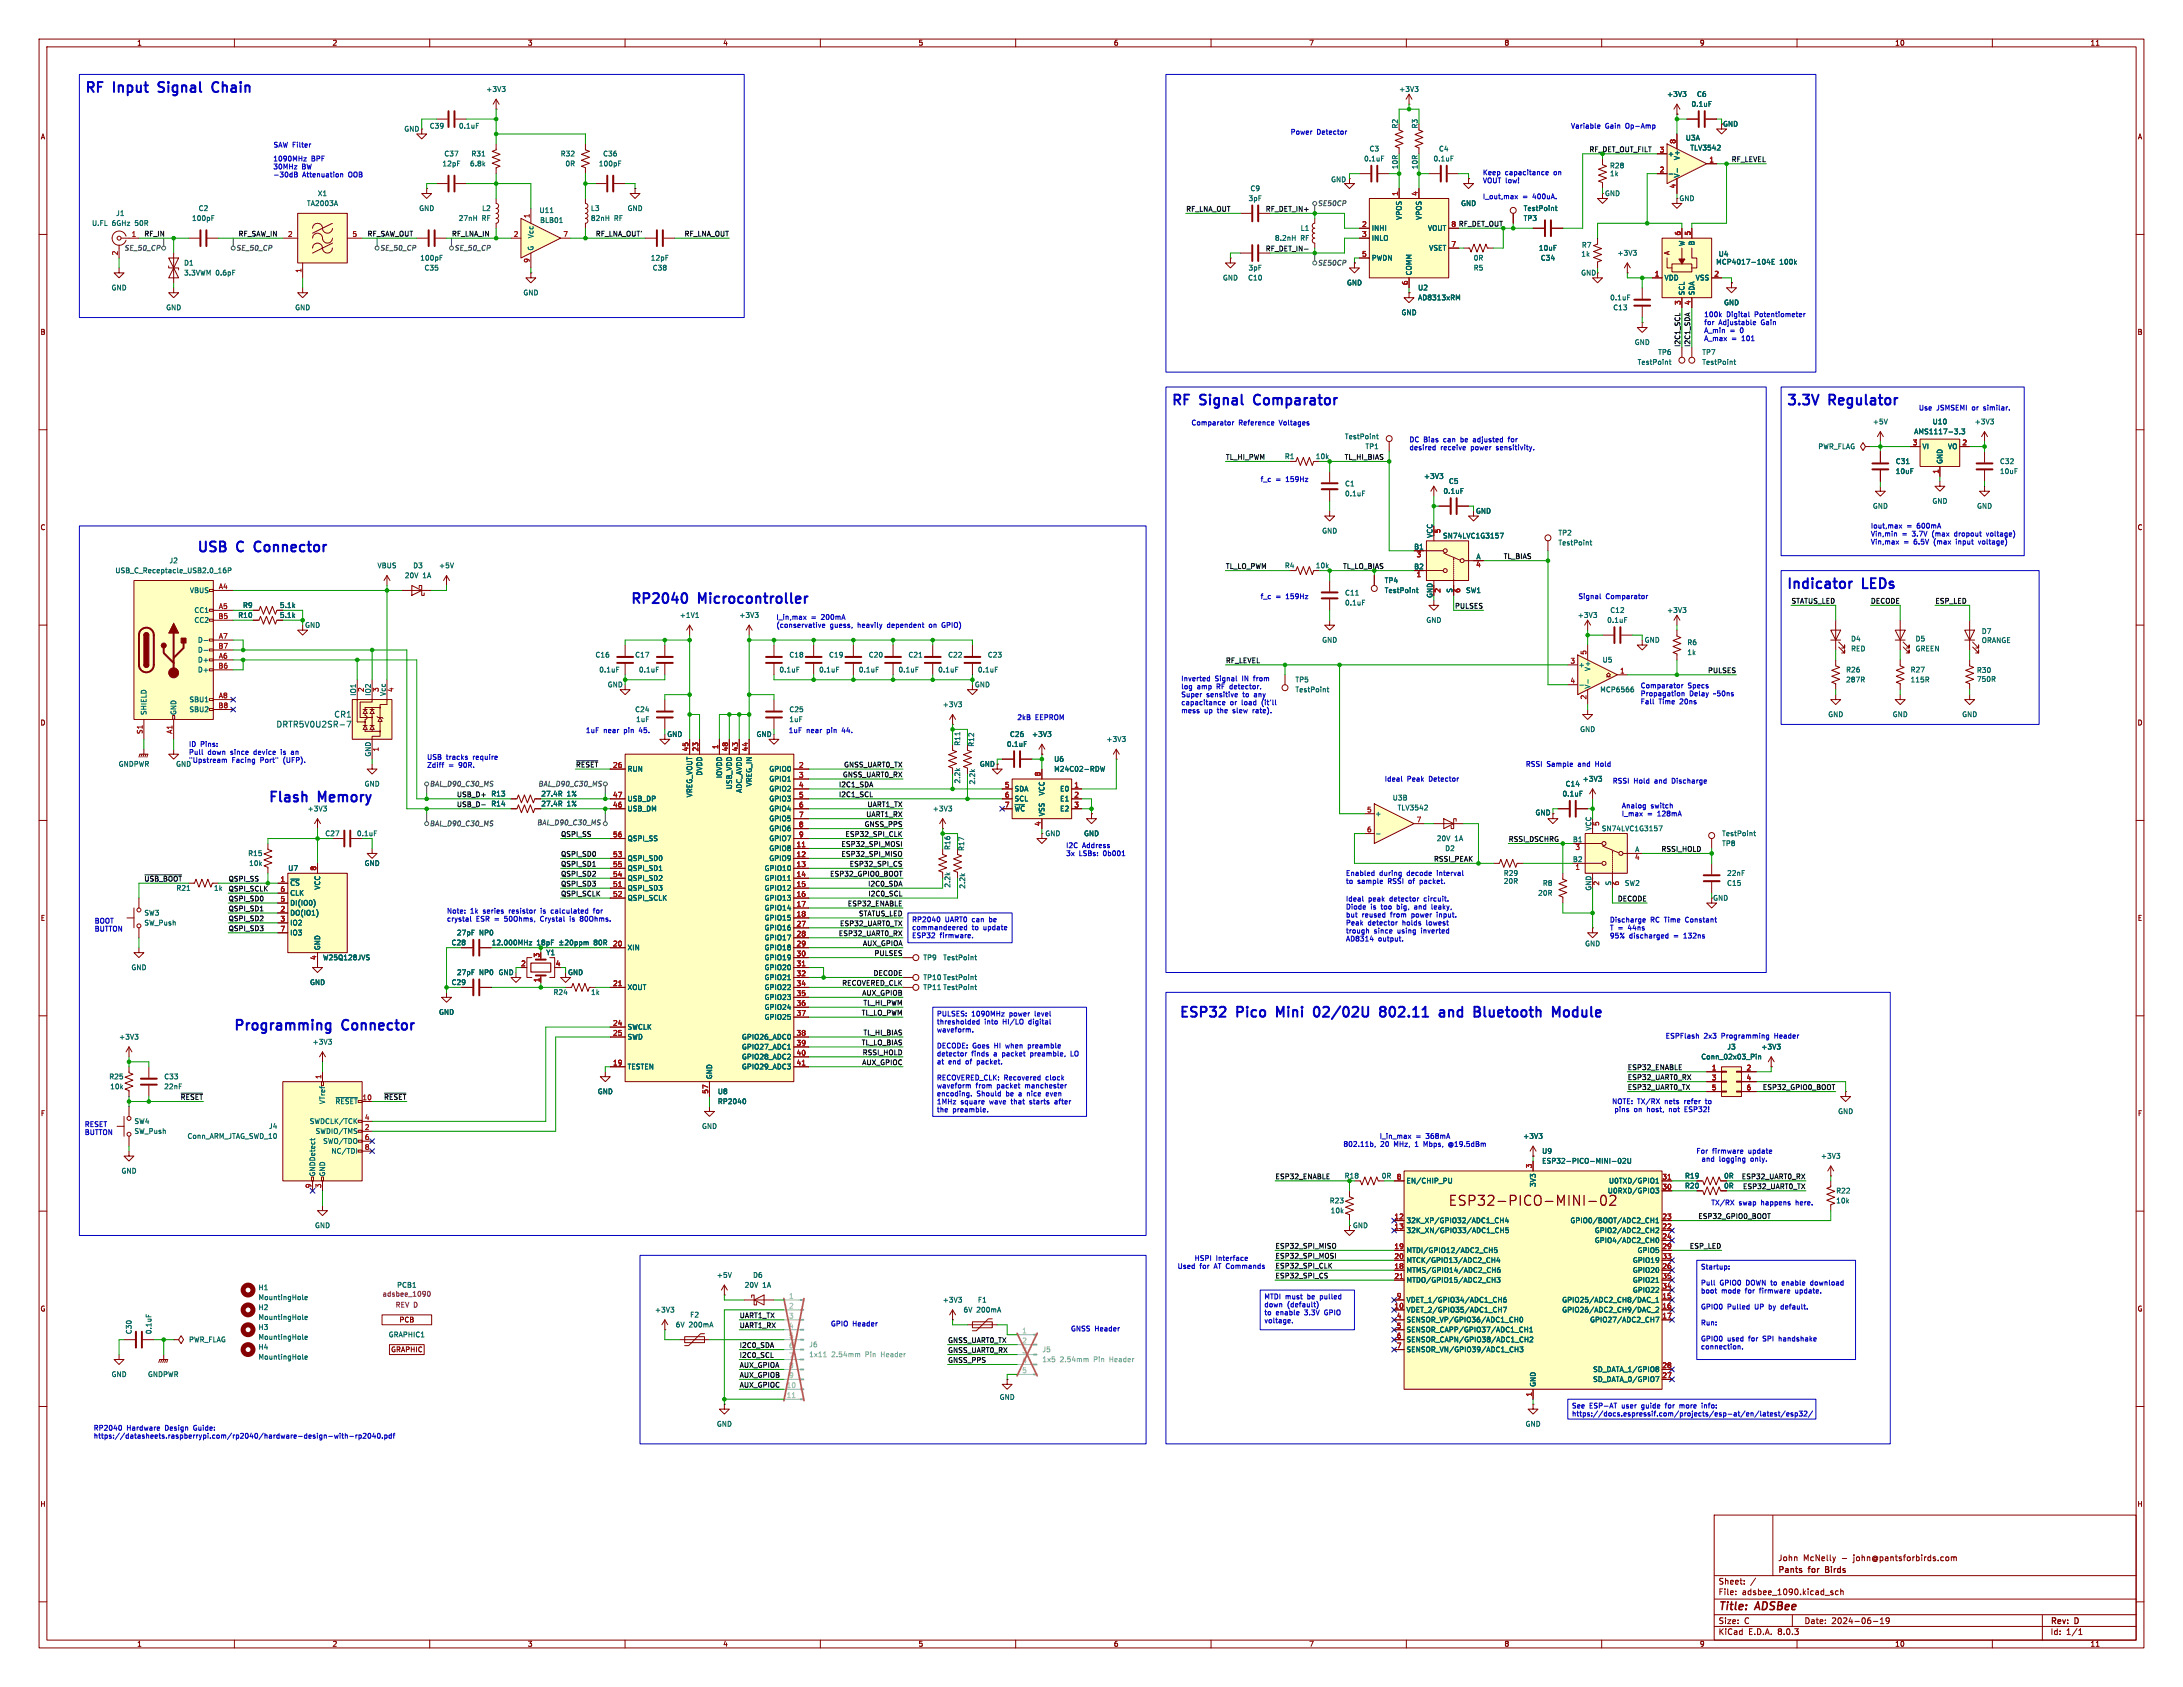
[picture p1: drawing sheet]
<svg xmlns="http://www.w3.org/2000/svg" width="559mm" height="432mm" viewBox="0 0 559 432" stroke-linecap="round" stroke-linejoin="round" font-family="sans-serif">
<defs><g id="words">
<g font-size="3.5" fill="#0000c2">
<text x="21.6" y="23.9">RF</text>
<text x="29.3" y="23.9">Input</text>
<text x="41.8" y="23.9">Signal</text>
<text x="56.6" y="23.9">Chain</text>
<text x="299.7" y="103.9">RF</text>
<text x="307.4" y="103.9">Signal</text>
<text x="322.2" y="103.9">Comparator</text>
<text x="457.2" y="103.9">3.3V</text>
<text x="468.4" y="103.9">Regulator</text>
<text x="50.3" y="141.5">USB</text>
<text x="60.9" y="141.5">C</text>
<text x="66.4" y="141.5">Connector</text>
<text x="161.3" y="154.7">RP2040</text>
<text x="179" y="154.7">Microcontroller</text>
<text x="457.2" y="150.9">Indicator</text>
<text x="477" y="150.9">LEDs</text>
<text x="68.6" y="205.5">Flash</text>
<text x="81.7" y="205.5">Memory</text>
<text x="59.7" y="263.9">Programming</text>
<text x="87.8" y="263.9">Connector</text>
<text x="301.8" y="261.1">ESP32</text>
<text x="316.8" y="261.1">Pico</text>
<text x="328" y="261.1">Mini</text>
<text x="338.5" y="261.1">02/02U</text>
<text x="356.5" y="261.1">802.11</text>
<text x="372.8" y="261.1">and</text>
<text x="382.6" y="261.1">Bluetooth</text>
<text x="403.7" y="261.1">Module</text>
</g>
<text font-size="3.5" fill="#840000" x="370.6" y="309.1">ESP32-PICO-MINI-02</text>
<g font-size="2.8" fill="#840000">
<text x="439.8" y="412.7">Title:</text>
<text x="449.5" y="412.7">ADSBee</text>
</g>
<g font-size="2.1" fill="#006464">
<text x="85.5" y="183.9">CR1</text>
<text x="70.7" y="186.4">DRTR5V0U2SR-7</text>
</g>
<g font-size="2.1" fill="#840000">
<text x="455" y="399.8">John</text>
<text x="461.6" y="399.8">McNelly</text>
<text x="471.4" y="399.8">-</text>
<text x="474.6" y="399.8">john@pantsforbirds.com</text>
<text x="439.8" y="405.8">Sheet:</text>
<text x="455" y="403">Pants</text>
<text x="463.1" y="403">for</text>
<text x="468" y="403">Birds</text>
<text x="439.8" y="408.5">File:</text>
<text x="445.9" y="408.5">adsbee_1090.kicad_sch</text>
<text x="439.8" y="418.7">KiCad</text>
<text x="439.8" y="415.9">Size:</text>
<text x="446.5" y="415.9">C</text>
<text x="447.5" y="418.7">E.D.A.</text>
<text x="455.1" y="418.7">8.0.3</text>
<text x="461.8" y="415.9">Date:</text>
<text x="468.8" y="415.9">2024-06-19</text>
<text x="524.8" y="416.1">Rev:</text>
<text x="524.8" y="418.7">Id:</text>
<text x="528.9" y="418.7">1/1</text>
<text x="531.2" y="416.1">D</text>
</g>
<g font-size="1.8" fill="#840000">
<text x="35" y="11.9">1</text>
<text x="85" y="11.9">2</text>
<text x="135" y="11.9">3</text>
<text x="185" y="11.9">4</text>
<text x="235" y="11.9">5</text>
<text x="285" y="11.9">6</text>
<text x="335" y="11.9">7</text>
<text x="385" y="11.9">8</text>
<text x="435" y="11.9">9</text>
<text x="485" y="11.9">10</text>
<text x="535" y="11.9">11</text>
<text x="10.3" y="35.9">A</text>
<text x="440.9" y="32.6">GND</text>
<text x="547.1" y="35.9">A</text>
<text x="427.6" y="65.4" transform="rotate(-90 427.6 65.4)">A</text>
<text x="10.3" y="85.9">B</text>
<text x="547.1" y="85.9">B</text>
<text x="10.3" y="135.9">C</text>
<text x="547.1" y="135.9">C</text>
<text x="71.5" y="155.8">5.1k</text>
<text x="71.5" y="158.3">5.1k</text>
<text x="10.3" y="185.9">D</text>
<text x="547.1" y="185.9">D</text>
<text x="10.3" y="235.9">E</text>
<text x="547.1" y="235.9">E</text>
<text x="10.3" y="285.9">F</text>
<text x="547.1" y="285.9">F</text>
<text x="441.2" y="304.4">0R</text>
<text x="441.2" y="301.9">0R</text>
<text x="10.3" y="335.9">G</text>
<text x="547.1" y="335.9">G</text>
<text x="102.1" y="338.7">PCB</text>
<text x="100" y="346.3">GRAPHIC</text>
<text x="10.2" y="385.9">H</text>
<text x="547" y="385.9">H</text>
<text x="35" y="421.7">1</text>
<text x="85" y="421.7">2</text>
<text x="135" y="421.7">3</text>
<text x="185" y="421.7">4</text>
<text x="235" y="421.7">5</text>
<text x="285" y="421.7">6</text>
<text x="335" y="421.7">7</text>
<text x="385" y="421.7">8</text>
<text x="435" y="421.7">9</text>
<text x="485" y="421.7">10</text>
<text x="535" y="421.7">11</text>
</g>
<g font-size="1.8" fill="#006464">
<text x="124.4" y="23.7">+3V3</text>
<text x="358" y="23.7">+3V3</text>
<text x="426.6" y="25">+3V3</text>
<text x="432.9" y="27.5">0.1uF</text>
<text x="434.3" y="25">C6</text>
<text x="103.4" y="33.9">GND</text>
<text x="109.9" y="33.1">C39</text>
<text x="117.4" y="33.1">0.1uF</text>
<text x="358" y="33" transform="rotate(-90 358 33)">R2</text>
<text x="363.1" y="33" transform="rotate(-90 363.1 33)">R3</text>
<text x="113.6" y="40.2">C37</text>
<text x="120.6" y="40.2">R31</text>
<text x="143.4" y="40.2">R32</text>
<text x="154.3" y="40.2">C36</text>
<text x="349.1" y="41.5">0.1uF</text>
<text x="350.4" y="39">C3</text>
<text x="366.8" y="41.5">0.1uF</text>
<text x="368.2" y="39">C4</text>
<text x="426.8" y="40.2">+</text>
<text x="430.1" y="41.1" transform="rotate(-90 430.1 41.1)">V+</text>
<text x="431.4" y="36.2">U3A</text>
<text x="432.6" y="38.7">TLV3542</text>
<text x="113.1" y="42.8">12pF</text>
<text x="120.2" y="42.8">6.8k</text>
<text x="144.6" y="42.8">0R</text>
<text x="153.2" y="42.8">100pF</text>
<text x="340.6" y="46.8">GND</text>
<text x="358" y="43.4" transform="rotate(-90 358 43.4)">10R</text>
<text x="363.1" y="43.4" transform="rotate(-90 363.1 43.4)">10R</text>
<text x="412" y="43.3">R28</text>
<text x="412" y="45.3">1k</text>
<text x="430.1" y="45.6" transform="rotate(-90 430.1 45.6)">V-</text>
<text x="78.5" y="52.9">TA2003A</text>
<text x="81.2" y="50.4">X1</text>
<text x="319.5" y="51.7">3pF</text>
<text x="320" y="49.1">C9</text>
<text x="373.9" y="52.9">GND</text>
<text x="410.7" y="50.4">GND</text>
<text x="429.8" y="51.7">GND</text>
<text x="23.4" y="58">U.FL</text>
<text x="28.7" y="58">6GHz</text>
<text x="29.6" y="55.5">J1</text>
<text x="34.7" y="58">50R</text>
<text x="49" y="56.7">100pF</text>
<text x="50.7" y="54.2">C2</text>
<text x="107.2" y="54.2">GND</text>
<text x="117.3" y="56.7">27nH</text>
<text x="123.3" y="54.2">L2</text>
<text x="123.4" y="56.7">RF</text>
<text x="138" y="54.7">U11</text>
<text x="138.1" y="57.3">BLB01</text>
<text x="151.1" y="56.7">82nH</text>
<text x="151.1" y="54.2">L3</text>
<text x="157.2" y="56.7">RF</text>
<text x="160.5" y="54.2">GND</text>
<text x="332.8" y="59.3">L1</text>
<text x="351" y="59.3">INHI</text>
<text x="359" y="56.4" transform="rotate(-90 359 56.4)">VPOS</text>
<text x="364.1" y="56.4" transform="rotate(-90 364.1 56.4)">VPOS</text>
<text x="365.4" y="59.3">VOUT</text>
<text x="389.9" y="56.7">TP3</text>
<text x="389.9" y="54.2">TestPoint</text>
<text x="136.8" y="64.3" transform="rotate(-90 136.8 64.3)">G</text>
<text x="136.8" y="61.1" transform="rotate(-90 136.8 61.1)">Vcc</text>
<text x="326.2" y="61.8">8.2nH</text>
<text x="332.9" y="61.8">RF</text>
<text x="351" y="61.8">INLO</text>
<text x="365.7" y="64.4">VSET</text>
<text x="393.8" y="64.4">10uF</text>
<text x="404.7" y="65.9">1k</text>
<text x="404.8" y="63.6">R7</text>
<text x="413.9" y="65.6">+3V3</text>
<text x="431.4" y="63.1" transform="rotate(-90 431.4 63.1)">W</text>
<text x="433.9" y="62.9" transform="rotate(-90 433.9 62.9)">B</text>
<text x="439.8" y="65.9">U4</text>
<text x="47" y="68.2">D1</text>
<text x="47" y="70.7">3.3VWM</text>
<text x="55.2" y="70.7">0.6pF</text>
<text x="107.5" y="66.9">100pF</text>
<text x="108.5" y="69.4">C35</text>
<text x="166.5" y="66.9">12pF</text>
<text x="167" y="69.4">C38</text>
<text x="312.9" y="72">GND</text>
<text x="319.4" y="72">C10</text>
<text x="319.5" y="69.4">3pF</text>
<text x="351" y="66.9">PWDN</text>
<text x="361.5" y="70.6" transform="rotate(-90 361.5 70.6)">COMM</text>
<text x="377.1" y="69.4">R5</text>
<text x="377.1" y="66.9">0R</text>
<text x="394.3" y="66.9">C34</text>
<text x="404.6" y="70.7">GND</text>
<text x="426" y="72">VDD</text>
<text x="433.9" y="72">VSS</text>
<text x="439.2" y="67.9">MCP4017-104E</text>
<text x="455.5" y="67.9">100k</text>
<text x="28.4" y="74.5">GND</text>
<text x="133.9" y="75.8">GND</text>
<text x="344.7" y="73.3">GND</text>
<text x="362.9" y="74.5">U2</text>
<text x="362.9" y="77.1">AD8313xRM</text>
<text x="412" y="77.1">0.1uF</text>
<text x="431.4" y="75.7" transform="rotate(-90 431.4 75.7)">SCL</text>
<text x="433.9" y="75.7" transform="rotate(-90 433.9 75.7)">SDA</text>
<text x="42.4" y="79.6">GND</text>
<text x="75.4" y="79.6">GND</text>
<text x="358.6" y="80.9">GND</text>
<text x="412.8" y="79.6">C13</text>
<text x="441.2" y="78.3">GND</text>
<text x="418.3" y="88.5">GND</text>
<text x="419.1" y="93.6">TestPoint</text>
<text x="424.3" y="91">TP6</text>
<text x="435.6" y="91">TP7</text>
<text x="435.6" y="93.6">TestPoint</text>
<text x="344.1" y="112.6">TestPoint</text>
<text x="479.3" y="108.8">+5V</text>
<text x="489.9" y="111.4">AMS1117-3.3</text>
<text x="494.6" y="108.8">U10</text>
<text x="505.4" y="108.8">+3V3</text>
<text x="328.8" y="117.7">R1</text>
<text x="336.7" y="117.7">10k</text>
<text x="349.4" y="115.2">TP1</text>
<text x="465.3" y="115.2">PWR_FLAG</text>
<text x="485.2" y="119">C31</text>
<text x="492" y="115.2">VI</text>
<text x="497.4" y="118.9" transform="rotate(-90 497.4 118.9)">GND</text>
<text x="498.5" y="115.2">VO</text>
<text x="511.8" y="119">C32</text>
<text x="344.2" y="124.7">C1</text>
<text x="364.4" y="122.8">+3V3</text>
<text x="370.8" y="124.1">C5</text>
<text x="485.2" y="121.5">10uF</text>
<text x="511.8" y="121.5">10uF</text>
<text x="344.2" y="127.2">0.1uF</text>
<text x="369.4" y="126.6">0.1uF</text>
<text x="377.7" y="131.7">GND</text>
<text x="479.3" y="130.4">GND</text>
<text x="494.5" y="129.1">GND</text>
<text x="506" y="130.4">GND</text>
<text x="338.3" y="136.8">GND</text>
<text x="366.8" y="137.8" transform="rotate(-90 366.8 137.8)">VCC</text>
<text x="398.8" y="137.3">TP2</text>
<text x="361.9" y="140.7">B1</text>
<text x="369.3" y="138">SN74LVC1G3157</text>
<text x="377.8" y="143.3">A</text>
<text x="398.8" y="139.8">TestPoint</text>
<text x="29.4" y="146.9">USB_C_Receptacle_USB2.0_16P</text>
<text x="43.3" y="144.4">J2</text>
<text x="96.5" y="145.6">VBUS</text>
<text x="103.5" y="148.2">20V</text>
<text x="105.7" y="145.6">D3</text>
<text x="108.2" y="148.2">1A</text>
<text x="112.3" y="145.6">+5V</text>
<text x="328.8" y="145.6">R4</text>
<text x="336.7" y="145.6">10k</text>
<text x="354.3" y="149.5">TP4</text>
<text x="361.9" y="145.8">B2</text>
<text x="48.5" y="152">VBUS</text>
<text x="62.1" y="155.8">R9</text>
<text x="344.2" y="152.6">C11</text>
<text x="344.2" y="155.2">0.1uF</text>
<text x="354.3" y="152">TestPoint</text>
<text x="366.8" y="153.2" transform="rotate(-90 366.8 153.2)">GND</text>
<text x="371.9" y="151.8" transform="rotate(-90 371.9 151.8)">S</text>
<text x="375.2" y="152">SW1</text>
<text x="49.6" y="157.1">CC1</text>
<text x="49.6" y="159.6">CC2</text>
<text x="60.9" y="158.3">R10</text>
<text x="78" y="160.9">GND</text>
<text x="173.9" y="158.3">+1V1</text>
<text x="189.1" y="158.3">+3V3</text>
<text x="365" y="159.6">GND</text>
<text x="403.8" y="158.3">+3V3</text>
<text x="411.3" y="159.6">0.1uF</text>
<text x="412.1" y="157.1">C12</text>
<text x="426.6" y="157.1">+3V3</text>
<text x="50.5" y="164.7">D-</text>
<text x="50.5" y="167.2">D-</text>
<text x="338.3" y="164.7">GND</text>
<text x="420.9" y="164.7">GND</text>
<text x="431.8" y="165.3">R6</text>
<text x="431.8" y="167.9">1k</text>
<text x="473.7" y="164.4">D4</text>
<text x="473.7" y="166.9">RED</text>
<text x="490.2" y="164.4">D5</text>
<text x="490.2" y="166.9">GREEN</text>
<text x="507.2" y="162.5">D7</text>
<text x="507.2" y="164.8">ORANGE</text>
<text x="50.5" y="169.8">D+</text>
<text x="50.5" y="172.3">D+</text>
<text x="152.3" y="168.5">C16</text>
<text x="153.3" y="172.3">0.1uF</text>
<text x="162.5" y="168.5">C17</text>
<text x="163.4" y="172.3">0.1uF</text>
<text x="199.4" y="172.3">0.1uF</text>
<text x="201.9" y="168.5">C18</text>
<text x="209.6" y="172.3">0.1uF</text>
<text x="212.1" y="168.5">C19</text>
<text x="219.7" y="172.3">0.1uF</text>
<text x="222.3" y="168.5">C20</text>
<text x="229.9" y="172.3">0.1uF</text>
<text x="232.4" y="168.5">C21</text>
<text x="240" y="172.3">0.1uF</text>
<text x="242.6" y="168.5">C22</text>
<text x="250.2" y="172.3">0.1uF</text>
<text x="252.7" y="168.5">C23</text>
<text x="404" y="171">+</text>
<text x="407.3" y="171.9" transform="rotate(-90 407.3 171.9)">V+</text>
<text x="410.1" y="169.8">U5</text>
<text x="472.5" y="172.3">R26</text>
<text x="489" y="172.3">R27</text>
<text x="505.9" y="172.4">R30</text>
<text x="48.4" y="179.9">SBU1</text>
<text x="91.2" y="178.2" transform="rotate(-90 91.2 178.2)">IO1</text>
<text x="93.4" y="177.2" transform="rotate(-90 93.4 177.2)">2</text>
<text x="95" y="178.2" transform="rotate(-90 95 178.2)">IO2</text>
<text x="97.2" y="177.2" transform="rotate(-90 97.2 177.2)">3</text>
<text x="98.8" y="178.3" transform="rotate(-90 98.8 178.3)">Vcc</text>
<text x="155.4" y="176.1">GND</text>
<text x="249.4" y="176.1">GND</text>
<text x="331.5" y="174.9">TP5</text>
<text x="331.5" y="177.4">TestPoint</text>
<text x="407.3" y="176.4" transform="rotate(-90 407.3 176.4)">V-</text>
<text x="409.5" y="177.4">MCP6566</text>
<text x="472.5" y="174.9">287R</text>
<text x="489" y="174.9">115R</text>
<text x="505.9" y="174.7">750R</text>
<text x="37.7" y="183.1" transform="rotate(-90 37.7 183.1)">SHIELD</text>
<text x="45.3" y="183.1" transform="rotate(-90 45.3 183.1)">GND</text>
<text x="48.4" y="182.5">SBU2</text>
<text x="162.5" y="182.5">C24</text>
<text x="162.7" y="185">1uF</text>
<text x="201.9" y="185">1uF</text>
<text x="201.9" y="182.5">C25</text>
<text x="241.2" y="181.2">+3V3</text>
<text x="467.9" y="183.7">GND</text>
<text x="484.4" y="183.7">GND</text>
<text x="502.2" y="183.7">GND</text>
<text x="170.7" y="188.8">GND</text>
<text x="193.5" y="188.8">GND</text>
<text x="246" y="191" transform="rotate(-90 246 191)">R11</text>
<text x="249.5" y="191.3" transform="rotate(-90 249.5 191.3)">R12</text>
<text x="257.6" y="191.4">0.1uF</text>
<text x="258.4" y="188.8">C26</text>
<text x="264.1" y="188.8">+3V3</text>
<text x="283.1" y="190.1">+3V3</text>
<text x="404.4" y="187.6">GND</text>
<text x="30.3" y="196.4">GNDPWR</text>
<text x="45" y="196.4">GND</text>
<text x="95" y="193.8" transform="rotate(-90 95 193.8)">GND</text>
<text x="160.5" y="197.7">RUN</text>
<text x="196.8" y="197.7">GPIO0</text>
<text x="250.7" y="196.4">GND</text>
<text x="269.7" y="195.2">U6</text>
<text x="269.7" y="197.7">M24C02-RDW</text>
<text x="93.2" y="201.5">GND</text>
<text x="179.9" y="198.6" transform="rotate(-90 179.9 198.6)">DVDD</text>
<text x="185" y="199.3" transform="rotate(-90 185 199.3)">IOVDD</text>
<text x="187.6" y="202.2" transform="rotate(-90 187.6 202.2)">USB_VDD</text>
<text x="190.1" y="203.1" transform="rotate(-90 190.1 203.1)">ADC_AVDD</text>
<text x="192.6" y="201.4" transform="rotate(-90 192.6 201.4)">VREG_IN</text>
<text x="196.8" y="200.3">GPIO1</text>
<text x="196.8" y="202.8">GPIO2</text>
<text x="246" y="200.7" transform="rotate(-90 246 200.7)">2.2k</text>
<text x="249.8" y="200.9" transform="rotate(-90 249.8 200.9)">2.2k</text>
<text x="259.6" y="202.8">SDA</text>
<text x="267.6" y="203.7" transform="rotate(-90 267.6 203.7)">VCC</text>
<text x="271.2" y="202.8">E0</text>
<text x="400.6" y="201.5">C14</text>
<text x="405" y="200.3">+3V3</text>
<text x="78.6" y="207.9">+3V3</text>
<text x="125.6" y="204.1">R13</text>
<text x="125.6" y="206.6">R14</text>
<text x="138.4" y="204.1">27.4R</text>
<text x="138.4" y="206.6">27.4R</text>
<text x="145.1" y="204.1">1%</text>
<text x="145.1" y="206.6">1%</text>
<text x="160.5" y="207.9">USB_DM</text>
<text x="160.5" y="205.3">USB_DP</text>
<text x="177.4" y="204.2" transform="rotate(-90 177.4 204.2)">VREG_VOUT</text>
<text x="196.8" y="205.3">GPIO3</text>
<text x="196.8" y="207.9">GPIO4</text>
<text x="238.7" y="207.9">+3V3</text>
<text x="259.6" y="205.3">SCL</text>
<text x="259.6" y="207.9">~{WC}</text>
<text x="267.6" y="209" transform="rotate(-90 267.6 209)">VSS</text>
<text x="271.2" y="205.3">E1</text>
<text x="271.2" y="207.9">E2</text>
<text x="351.9" y="209.1">+</text>
<text x="356.4" y="205.1">U3B</text>
<text x="357.6" y="207.6">TLV3542</text>
<text x="392.9" y="208.9">GND</text>
<text x="399.9" y="204.1">0.1uF</text>
<text x="83.1" y="214.2">C27</text>
<text x="160.5" y="215.5">QSPI_SS</text>
<text x="196.8" y="210.4">GPIO5</text>
<text x="196.8" y="213">GPIO6</text>
<text x="196.8" y="215.5">GPIO7</text>
<text x="267.5" y="214.2">GND</text>
<text x="277.4" y="214.2">GND</text>
<text x="367.7" y="215.5">20V</text>
<text x="372.3" y="215.5">1A</text>
<text x="402.5" y="215.6">B1</text>
<text x="407.4" y="212.7" transform="rotate(-90 407.4 212.7)">VCC</text>
<text x="409.7" y="211.5" transform="rotate(-90 409.7 211.5)">5</text>
<text x="409.9" y="213">SN74LVC1G3157</text>
<text x="440.7" y="214.2">TestPoint</text>
<text x="63.4" y="219.3">R15</text>
<text x="63.7" y="221.8">10k</text>
<text x="93.2" y="221.8">GND</text>
<text x="160.5" y="220.6">QSPI_SD0</text>
<text x="196.8" y="218">GPIO8</text>
<text x="196.8" y="220.6">GPIO9</text>
<text x="243.4" y="217.7" transform="rotate(-90 243.4 217.7)">R16</text>
<text x="247" y="217.9" transform="rotate(-90 247 217.9)">R17</text>
<text x="369.8" y="218">D2</text>
<text x="402.5" y="220.7">B2</text>
<text x="418.5" y="218.2">A</text>
<text x="440.7" y="216.8">TP8</text>
<text x="73.7" y="223.1">U7</text>
<text x="74.2" y="226.9">~{CS}</text>
<text x="82.1" y="227.9" transform="rotate(-90 82.1 227.9)">VCC</text>
<text x="160.5" y="225.7">QSPI_SD2</text>
<text x="160.5" y="223.1">QSPI_SD1</text>
<text x="195.6" y="223.1">GPIO10</text>
<text x="195.6" y="225.7">GPIO11</text>
<text x="243.4" y="227.3" transform="rotate(-90 243.4 227.3)">2.2k</text>
<text x="247.2" y="227.6" transform="rotate(-90 247.2 227.6)">2.2k</text>
<text x="384.8" y="224.4">R29</text>
<text x="384.8" y="226.4">20R</text>
<text x="394.8" y="226.9">R8</text>
<text x="412.5" y="226.8" transform="rotate(-90 412.5 226.8)">S</text>
<text x="415.8" y="226.9">SW2</text>
<text x="442" y="226.9">C15</text>
<text x="442" y="224.4">22nF</text>
<text x="45" y="228.2">R21</text>
<text x="54.7" y="228.2">1k</text>
<text x="74.2" y="232">DI(IO0)</text>
<text x="74.2" y="229.5">CLK</text>
<text x="160.5" y="228.2">QSPI_SD3</text>
<text x="160.5" y="230.7">QSPI_SCLK</text>
<text x="195.6" y="228.2">GPIO12</text>
<text x="195.6" y="230.7">GPIO13</text>
<text x="195.6" y="233.3">GPIO14</text>
<text x="393.6" y="229.5">20R</text>
<text x="407.4" y="228.1" transform="rotate(-90 407.4 228.1)">GND</text>
<text x="438.4" y="230.7">GND</text>
<text x="36.8" y="234.5">SW3</text>
<text x="36.8" y="237.1">SW_Push</text>
<text x="74.2" y="234.5">DO(IO1)</text>
<text x="74.2" y="237.1">IO2</text>
<text x="74.2" y="239.6">IO3</text>
<text x="116.8" y="239.6">27pF</text>
<text x="122.7" y="239.6">NP0</text>
<text x="195.6" y="235.8">GPIO15</text>
<text x="195.6" y="238.4">GPIO16</text>
<text x="82.1" y="243.3" transform="rotate(-90 82.1 243.3)">GND</text>
<text x="82.6" y="246">W25Q128JVS</text>
<text x="115.5" y="242.2">C28</text>
<text x="125.7" y="242.2">12.000MHz</text>
<text x="139.7" y="244.7">Y1</text>
<text x="152.4" y="242.2">80R 20</text>
<text x="160.5" y="243.4">XIN</text>
<text x="195.6" y="240.9">GPIO17</text>
<text x="195.6" y="243.4">GPIO18</text>
<text x="195.6" y="246">GPIO19</text>
<text x="236.2" y="246">TP9</text>
<text x="241.3" y="246">TestPoint</text>
<text x="405.6" y="242.4">GND</text>
<text x="33.5" y="248.5">GND</text>
<text x="116.8" y="249.8">27pF</text>
<text x="122.7" y="249.8">NP0</text>
<text x="127.5" y="249.8">GND</text>
<text x="145.3" y="249.8">GND</text>
<text x="195.6" y="248.5">GPIO20</text>
<text x="195.6" y="251.1">GPIO21</text>
<text x="236.2" y="251.1">TP10 TestPoint</text>
<text x="79.2" y="252.3">GND</text>
<text x="115.5" y="252.3">C29</text>
<text x="141.6" y="254.9">R24</text>
<text x="151.2" y="254.9">1k</text>
<text x="160.5" y="253.6">XOUT</text>
<text x="195.6" y="253.6">GPIO22</text>
<text x="195.6" y="256.1">GPIO23</text>
<text x="236.2" y="253.6">TP11 TestPoint</text>
<text x="112.3" y="259.9">GND</text>
<text x="160.5" y="263.8">SWCLK</text>
<text x="195.6" y="258.7">GPIO24</text>
<text x="195.6" y="261.2">GPIO25</text>
<text x="30.4" y="266.3">+3V3</text>
<text x="79.9" y="267.6">+3V3</text>
<text x="160.5" y="266.3">SWD</text>
<text x="189.8" y="266.3">GPIO26_ADC0</text>
<text x="189.8" y="268.8">GPIO27_ADC1</text>
<text x="442" y="268.8">J3</text>
<text x="450.7" y="268.8">+3V3</text>
<text x="160.5" y="273.9">TESTEN</text>
<text x="189.8" y="271.4">GPIO28_ADC2</text>
<text x="189.8" y="273.9">GPIO29_ADC3</text>
<text x="435.4" y="271.4">Conn_02x03_Pin</text>
<text x="27.8" y="276.5">R25</text>
<text x="28.1" y="279">10k</text>
<text x="41.9" y="276.5">C33</text>
<text x="41.9" y="279">22nF</text>
<text x="152.9" y="280.3">GND</text>
<text x="182.5" y="276.4" transform="rotate(-90 182.5 276.4)">GND</text>
<text x="183.6" y="280.3">U8</text>
<text x="34.3" y="287.9">SW4</text>
<text x="79.2" y="287.9">SWDCLK/TCK</text>
<text x="83.4" y="282.7" transform="rotate(-90 83.4 282.7)">VTref</text>
<text x="85.7" y="282.8">~{RESET}</text>
<text x="183.6" y="282.8">RP2040</text>
<text x="470.4" y="285.3">GND</text>
<text x="34.3" y="290.4">SW_Push</text>
<text x="47.9" y="291.7">Conn_ARM_JTAG_SWD_10</text>
<text x="68.7" y="289.2">J4</text>
<text x="80.7" y="290.4">SWDIO/TMS</text>
<text x="82.6" y="293">SWO/TDO</text>
<text x="179.6" y="289.2">GND</text>
<text x="389.8" y="291.7">+3V3</text>
<text x="84.7" y="295.5">NC/TDI</text>
<text x="394.6" y="295.5">U9</text>
<text x="394.6" y="298">ESP32-PICO-MINI-02U</text>
<text x="466" y="296.8">+3V3</text>
<text x="31" y="300.6">GND</text>
<text x="80.9" y="301.2" transform="rotate(-90 80.9 301.2)">GNDDetect</text>
<text x="83.4" y="301.2" transform="rotate(-90 83.4 301.2)">GND</text>
<text x="353.6" y="301.9">0R</text>
<text x="359.9" y="303.1">EN/CHIP_PU</text>
<text x="393.3" y="303.9" transform="rotate(-90 393.3 303.9)">3V3</text>
<text x="411.4" y="305.7">U0RXD/GPIO3</text>
<text x="411.7" y="303.1">U0TXD/GPIO1</text>
<text x="431.2" y="304.4">R20</text>
<text x="431.2" y="301.9">R19</text>
<text x="469.9" y="305.7">R22</text>
<text x="340.3" y="308.2">R23</text>
<text x="340.5" y="310.7">10k</text>
<text x="469.9" y="308.2">10k</text>
<text x="80.5" y="314.6">GND</text>
<text x="346.2" y="314.6">GND</text>
<text x="359.9" y="313.3">32K_XP/GPIO32/ADC1_CH4</text>
<text x="359.9" y="315.8">32K_XN/GPIO33/ADC1_CH5</text>
<text x="401.9" y="313.3">GPIO0/BOOT/ADC2_CH1</text>
<text x="408.1" y="315.8">GPIO2/ADC2_CH2</text>
<text x="359.9" y="320.9">MTDI/GPIO12/ADC2_CH5</text>
<text x="359.9" y="323.4">MTCK/GPIO13/ADC2_CH4</text>
<text x="408.1" y="318.4">GPIO4/ADC2_CH0</text>
<text x="417.8" y="323.4">GPIO19</text>
<text x="419.1" y="320.9">GPIO5</text>
<text x="101.5" y="329.8">PCB1</text>
<text x="183.4" y="327.3">+5V</text>
<text x="190.5" y="329.8">20V</text>
<text x="192.7" y="327.3">D6</text>
<text x="195.2" y="329.8">1A</text>
<text x="359.9" y="326">MTMS/GPIO14/ADC2_CH6</text>
<text x="359.9" y="328.5">MTDO/GPIO15/ADC2_CH3</text>
<text x="417.8" y="326">GPIO20</text>
<text x="417.8" y="328.5">GPIO21</text>
<text x="66" y="335.5">H2</text>
<text x="66" y="330.4">H1</text>
<text x="66" y="333">MountingHole</text>
<text x="241.2" y="333.6">+3V3</text>
<text x="250.2" y="333.6">F1</text>
<text x="359.9" y="333.6">VDET_1/GPIO34/ADC1_CH6</text>
<text x="399.8" y="333.6">GPIO25/ADC2_CH8/DAC_1</text>
<text x="417.8" y="331.1">GPIO22</text>
<text x="33.9" y="341.6" transform="rotate(-90 33.9 341.6)">C30</text>
<text x="39" y="341.6" transform="rotate(-90 39 341.6)">0.1uF</text>
<text x="66" y="340.6">H3</text>
<text x="66" y="338">MountingHole</text>
<text x="167.5" y="336.1">+3V3</text>
<text x="172.9" y="340">6V</text>
<text x="176.3" y="340">200mA</text>
<text x="176.5" y="337.4">F2</text>
<text x="246.5" y="336.1">6V</text>
<text x="250" y="336.1">200mA</text>
<text x="359.9" y="336.1">VDET_2/GPIO35/ADC1_CH7</text>
<text x="359.9" y="338.7">SENSOR_VP/GPIO36/ADC1_CH0</text>
<text x="359.9" y="341.2">SENSOR_CAPP/GPIO37/ADC1_CH1</text>
<text x="399.8" y="336.1">GPIO26/ADC2_CH9/DAC_2</text>
<text x="406.9" y="338.7">GPIO27/ADC2_CH7</text>
<text x="48.3" y="343.8">PWR_FLAG</text>
<text x="66" y="345.7">H4</text>
<text x="66" y="343.1">MountingHole</text>
<text x="99.4" y="342.5">GRAPHIC1</text>
<text x="359.9" y="343.8">SENSOR_CAPN/GPIO38/ADC1_CH2</text>
<text x="359.9" y="346.3">SENSOR_VN/GPIO39/ADC1_CH3</text>
<text x="28.4" y="352.7">GND</text>
<text x="37.8" y="352.7">GNDPWR</text>
<text x="66" y="348.2">MountingHole</text>
<text x="407.7" y="353.9">SD_DATA_0/GPIO7</text>
<text x="407.7" y="351.4">SD_DATA_1/GPIO8</text>
<text x="255.8" y="358.5">GND</text>
<text x="393.3" y="355.1" transform="rotate(-90 393.3 355.1)">GND</text>
<text x="183.4" y="365.4">GND</text>
<text x="390.4" y="365.4">GND</text>
</g>
<g font-size="1.8" fill="#0000c2">
<text x="330.2" y="34.5">Power</text>
<text x="337.3" y="34.5">Detector</text>
<text x="401.9" y="33.3">Variable</text>
<text x="411" y="33.3">Gain</text>
<text x="416.7" y="33.3">Op-Amp</text>
<text x="69.8" y="41.4">1090MHz</text>
<text x="69.8" y="37.9">SAW Filter</text>
<text x="79.7" y="41.4">BPF</text>
<text x="69.8" y="43.4">30MHz</text>
<text x="69.8" y="45.5">-30dB</text>
<text x="77.2" y="43.4">BW</text>
<text x="77.4" y="45.5">Attenuation</text>
<text x="89.3" y="45.5">OOB</text>
<text x="379.5" y="45">Keep</text>
<text x="379.5" y="47.1">VOUT low!</text>
<text x="385.2" y="45">capacitance</text>
<text x="397.8" y="45">on</text>
<text x="379.5" y="51.2">I_out,max</text>
<text x="389.7" y="51.2">=</text>
<text x="392.5" y="51.2">400uA.</text>
<text x="436.1" y="81.4">100k</text>
<text x="436.1" y="83.4">for</text>
<text x="440" y="83.4">Adjustable</text>
<text x="441.9" y="81.4">Digital</text>
<text x="449.3" y="81.4">Potentiometer</text>
<text x="450.9" y="83.4">Gain</text>
<text x="436.1" y="85.5">A_min</text>
<text x="436.1" y="87.5">A_max</text>
<text x="442.8" y="85.5">=</text>
<text x="443.2" y="87.5">=</text>
<text x="445.5" y="85.5">0</text>
<text x="446" y="87.5">101</text>
<text x="491.1" y="105.3">Use</text>
<text x="495.7" y="105.3">JSMSEMI</text>
<text x="504.9" y="105.3">or</text>
<text x="508" y="105.3">similar.</text>
<text x="304.8" y="109">Comparator</text>
<text x="317.3" y="109">Reference</text>
<text x="328.1" y="109">Voltages</text>
<text x="360.7" y="113.3">DC Bias</text>
<text x="369.6" y="113.3">can</text>
<text x="374.2" y="113.3">be</text>
<text x="377.6" y="113.3">adjusted</text>
<text x="386.8" y="113.3">for</text>
<text x="360.7" y="115.3">desired</text>
<text x="368.7" y="115.3">receive</text>
<text x="376.6" y="115.3">power</text>
<text x="383.3" y="115.3">sensitivity.</text>
<text x="322.6" y="123.4">f_c</text>
<text x="326.5" y="123.4">=</text>
<text x="329.3" y="123.4">159Hz</text>
<text x="478.8" y="135.4">Iout,max</text>
<text x="478.8" y="137.4">Vin,min</text>
<text x="486.9" y="137.4">=</text>
<text x="488.1" y="135.4">=</text>
<text x="489.6" y="137.4">3.7V</text>
<text x="490.8" y="135.4">600mA</text>
<text x="494.9" y="137.4">(max</text>
<text x="500.8" y="137.4">dropout</text>
<text x="509.2" y="137.4">voltage)</text>
<text x="478.8" y="139.5">Vin,max</text>
<text x="487.3" y="139.5">=</text>
<text x="490" y="139.5">6.5V</text>
<text x="495.3" y="139.5">(max</text>
<text x="501.2" y="139.5">input</text>
<text x="507.1" y="139.5">voltage)</text>
<text x="322.6" y="153.4">f_c</text>
<text x="326.5" y="153.4">=</text>
<text x="329.3" y="153.4">159Hz</text>
<text x="403.9" y="153.4">Signal</text>
<text x="411.3" y="153.4">Comparator</text>
<text x="198.6" y="158.8">I_in,max</text>
<text x="198.6" y="160.9">(conservative</text>
<text x="207.6" y="158.8">=</text>
<text x="210.3" y="158.8">200mA</text>
<text x="212.4" y="160.9">guess,</text>
<text x="219.7" y="160.9">heavily</text>
<text x="227.4" y="160.9">dependent</text>
<text x="238.3" y="160.9">on</text>
<text x="241.8" y="160.9">GPIO)</text>
<text x="302.3" y="174.5">Inverted</text>
<text x="302.3" y="176.5">log</text>
<text x="302.3" y="178.5">Super</text>
<text x="306.4" y="176.5">amp</text>
<text x="308.8" y="178.5">sensitive</text>
<text x="311" y="174.5">Signal</text>
<text x="311.6" y="176.5">RF detector.</text>
<text x="318.1" y="174.5">IN</text>
<text x="318.3" y="178.5">to</text>
<text x="321.2" y="174.5">from</text>
<text x="321.3" y="178.5">any</text>
<text x="419.9" y="176.4">Comparator</text>
<text x="419.9" y="178.4">Propagation</text>
<text x="432" y="176.4">Specs</text>
<text x="432.5" y="178.4">Delay</text>
<text x="438.8" y="178.4">~50ns</text>
<text x="260.1" y="184.7">2kB</text>
<text x="265.1" y="184.7">EEPROM</text>
<text x="302.3" y="180.6">capacitance</text>
<text x="302.3" y="182.6">mess</text>
<text x="308.3" y="182.6">up</text>
<text x="311.7" y="182.6">the</text>
<text x="314.9" y="180.6">or</text>
<text x="315.9" y="182.6">slew</text>
<text x="318" y="180.6">load</text>
<text x="321.2" y="182.6">rate).</text>
<text x="323.3" y="180.6">(it'll</text>
<text x="419.9" y="180.5">Fall</text>
<text x="424.6" y="180.5">Time</text>
<text x="430.1" y="180.5">20ns</text>
<text x="48.3" y="191.2">ID</text>
<text x="51.3" y="191.2">Pins:</text>
<text x="149.9" y="187.7">1uF</text>
<text x="154.5" y="187.7">near</text>
<text x="159.8" y="187.7">pin</text>
<text x="163.9" y="187.7">45.</text>
<text x="201.8" y="187.7">1uF</text>
<text x="206.4" y="187.7">near</text>
<text x="211.7" y="187.7">pin</text>
<text x="215.8" y="187.7">44.</text>
<text x="48.3" y="193.3">Pull</text>
<text x="48.3" y="195.3">&quot;Upstream</text>
<text x="53.2" y="193.3">down</text>
<text x="59.1" y="193.3">since</text>
<text x="59.3" y="195.3">Facing</text>
<text x="65.3" y="193.3">device</text>
<text x="66.7" y="195.3">Port&quot;</text>
<text x="72.4" y="193.3">is</text>
<text x="72.8" y="195.3">(UFP).</text>
<text x="75.2" y="193.3">an</text>
<text x="109.2" y="194.6">USB</text>
<text x="109.2" y="196.6">Zdiff</text>
<text x="114.2" y="194.6">tracks</text>
<text x="114.8" y="196.6">=</text>
<text x="117.5" y="196.6">90R.</text>
<text x="121.2" y="194.6">require</text>
<text x="390.4" y="196.3">RSSI</text>
<text x="396.2" y="196.3">Sample</text>
<text x="404.6" y="196.3">and</text>
<text x="409.5" y="196.3">Hold</text>
<text x="354.2" y="200.4">Ideal</text>
<text x="360.3" y="200.4">Peak</text>
<text x="366.3" y="200.4">Detector</text>
<text x="412.6" y="200.9">RSSI</text>
<text x="418.3" y="200.9">Hold</text>
<text x="424.1" y="200.9">and</text>
<text x="429" y="200.9">Discharge</text>
<text x="415" y="207.1">Analog</text>
<text x="415" y="209.2">I_max</text>
<text x="421.7" y="209.2">=</text>
<text x="422.6" y="207.1">switch</text>
<text x="424.4" y="209.2">128mA</text>
<text x="272.8" y="217.3">I2C</text>
<text x="272.8" y="219.3">3x</text>
<text x="276.2" y="219.3">LSBs:</text>
<text x="277.1" y="217.3">Address</text>
<text x="282.5" y="219.3">0b001</text>
<text x="344.4" y="224.3">Enabled</text>
<text x="344.4" y="226.3">to</text>
<text x="347.5" y="226.3">sample</text>
<text x="353.1" y="224.3">during</text>
<text x="355.4" y="226.3">RSSI</text>
<text x="360.3" y="224.3">decode</text>
<text x="360.9" y="226.3">of</text>
<text x="363.9" y="226.3">packet.</text>
<text x="368.1" y="224.3">interval</text>
<text x="114.3" y="233.9">Note:</text>
<text x="120.4" y="233.9">1k</text>
<text x="123.8" y="233.9">series</text>
<text x="130.6" y="233.9">resistor</text>
<text x="138.9" y="233.9">is</text>
<text x="141.7" y="233.9">calculated</text>
<text x="152.8" y="233.9">for</text>
<text x="344.4" y="230.8">Ideal</text>
<text x="344.4" y="232.9">Diode</text>
<text x="350.3" y="230.8">peak</text>
<text x="350.9" y="232.9">is</text>
<text x="353.7" y="232.9">too</text>
<text x="355.8" y="230.8">detector</text>
<text x="357.9" y="232.9">big,</text>
<text x="362.5" y="232.9">and</text>
<text x="364.8" y="230.8">circuit.</text>
<text x="367.1" y="232.9">leaky,</text>
<text x="24.1" y="236.5">BOOT</text>
<text x="24.1" y="238.5">BUTTON</text>
<text x="114.3" y="236">crystal</text>
<text x="121.9" y="236">ESR =</text>
<text x="129.4" y="236">50Ohms,</text>
<text x="138.8" y="236">Crystal</text>
<text x="146.6" y="236">is</text>
<text x="149.4" y="236">80Ohms.</text>
<text x="233.4" y="236.4">RP2040</text>
<text x="233.4" y="238.4">commandeered</text>
<text x="241.9" y="236.4">UART0</text>
<text x="248.8" y="238.4">to</text>
<text x="248.9" y="236.4">can</text>
<text x="251.9" y="238.4">update</text>
<text x="253.5" y="236.4">be</text>
<text x="344.4" y="234.9">but</text>
<text x="344.4" y="237">Peak</text>
<text x="344.4" y="239">trough</text>
<text x="348.6" y="234.9">reused</text>
<text x="350.1" y="237">detector</text>
<text x="351.7" y="239">since</text>
<text x="356.1" y="234.9">from</text>
<text x="357.8" y="239">using</text>
<text x="359.1" y="237">holds</text>
<text x="361.6" y="234.9">power</text>
<text x="364.1" y="239">inverted</text>
<text x="365.4" y="237">lowest</text>
<text x="368.3" y="234.9">input.</text>
<text x="412" y="236.3">Discharge</text>
<text x="412" y="238.4">T =</text>
<text x="416.9" y="238.4">44ns</text>
<text x="422.5" y="236.3">RC Time</text>
<text x="431.7" y="236.3">Constant</text>
<text x="233.4" y="240.4">ESP32</text>
<text x="240.6" y="240.4">firmware.</text>
<text x="344.4" y="241.1">AD8314</text>
<text x="352.8" y="241.1">output.</text>
<text x="412" y="240.4">95%</text>
<text x="417" y="240.4">discharged</text>
<text x="428.5" y="240.4">=</text>
<text x="431.3" y="240.4">132ns</text>
<text x="239.7" y="260.5">PULSES:</text>
<text x="239.7" y="262.5">thresholded</text>
<text x="248.7" y="260.5">1090MHz</text>
<text x="252" y="262.5">into</text>
<text x="256.8" y="262.5">HI/LO</text>
<text x="258.5" y="260.5">power</text>
<text x="263.6" y="262.5">digital</text>
<text x="265.2" y="260.5">level</text>
<text x="239.7" y="264.6">waveform.</text>
<text x="239.7" y="268.7">DECODE: Goes</text>
<text x="254.6" y="268.7">HI</text>
<text x="257.7" y="268.7">when</text>
<text x="263.6" y="268.7">preamble</text>
<text x="426.1" y="266.2">ESPFlash</text>
<text x="436.3" y="266.2">2x3</text>
<text x="441.2" y="266.2">Programming</text>
<text x="455.3" y="266.2">Header</text>
<text x="239.7" y="270.7">detector</text>
<text x="239.7" y="272.8">at</text>
<text x="242.8" y="272.8">end</text>
<text x="247.3" y="272.8">of</text>
<text x="248.7" y="270.7">finds</text>
<text x="250.4" y="272.8">packet.</text>
<text x="254.5" y="270.7">a</text>
<text x="256.8" y="270.7">packet</text>
<text x="264.2" y="270.7">preamble,</text>
<text x="274.8" y="270.7">LO</text>
<text x="239.7" y="276.8">RECOVERED_CLK: Recovered</text>
<text x="239.7" y="278.9">waveform</text>
<text x="239.7" y="280.9">encoding.</text>
<text x="249.8" y="278.9">from</text>
<text x="250" y="280.9">Should</text>
<text x="255.3" y="278.9">packet</text>
<text x="257.7" y="280.9">be</text>
<text x="261.1" y="280.9">a</text>
<text x="262.7" y="278.9">manchester</text>
<text x="263.4" y="280.9">nice</text>
<text x="267.8" y="276.8">clock</text>
<text x="268.5" y="280.9">even</text>
<text x="239.7" y="283">1MHz</text>
<text x="239.7" y="285">the</text>
<text x="243.8" y="285">preamble.</text>
<text x="245.9" y="283">square</text>
<text x="253.4" y="283">wave</text>
<text x="259.1" y="283">that</text>
<text x="264.1" y="283">starts</text>
<text x="270.7" y="283">after</text>
<text x="412.6" y="282.8">NOTE: TX/RX</text>
<text x="413.1" y="284.8">pins</text>
<text x="418.2" y="284.8">on</text>
<text x="421.7" y="284.8">host,</text>
<text x="426.3" y="282.8">nets</text>
<text x="427.5" y="284.8">not</text>
<text x="431.4" y="282.8">refer</text>
<text x="431.7" y="284.8">ESP32!</text>
<text x="437.1" y="282.8">to</text>
<text x="21.6" y="288.5">RESET</text>
<text x="21.6" y="290.6">BUTTON</text>
<text x="343.8" y="293.7">802.11b,</text>
<text x="353.1" y="291.7">I_in_max</text>
<text x="353.4" y="293.7">20</text>
<text x="356.9" y="293.7">MHz,</text>
<text x="362.4" y="291.7">=</text>
<text x="362.5" y="293.7">1</text>
<text x="364.9" y="293.7">Mbps,</text>
<text x="365.1" y="291.7">368mA</text>
<text x="371.5" y="293.7">@19.5dBm</text>
<text x="434.1" y="295.5">For</text>
<text x="435.4" y="297.5">and</text>
<text x="438.3" y="295.5">firmware</text>
<text x="440" y="297.5">logging</text>
<text x="447.7" y="295.5">update</text>
<text x="448.2" y="297.5">only.</text>
<text x="437.9" y="308.7">TX/RX</text>
<text x="445.1" y="308.7">swap</text>
<text x="450.9" y="308.7">happens</text>
<text x="460" y="308.7">here.</text>
<text x="305.7" y="322.9">HSPI</text>
<text x="311.3" y="322.9">Interface</text>
<text x="301.3" y="325">Used</text>
<text x="307.1" y="325">for</text>
<text x="310.9" y="325">AT Commands</text>
<text x="435.3" y="325.3">Startup:</text>
<text x="435.3" y="329.3">Pull</text>
<text x="440.2" y="329.3">GPIO0</text>
<text x="447.1" y="329.3">DOWN to</text>
<text x="456.7" y="329.3">enable</text>
<text x="464.1" y="329.3">download</text>
<text x="323.5" y="332.9">MTDI must</text>
<text x="323.5" y="334.9">down</text>
<text x="329.5" y="334.9">(default)</text>
<text x="334.8" y="332.9">be</text>
<text x="338.2" y="332.9">pulled</text>
<text x="435.3" y="331.4">boot</text>
<text x="435.3" y="335.5">GPIO0</text>
<text x="440.6" y="331.4">mode</text>
<text x="442.1" y="335.5">Pulled</text>
<text x="446.9" y="331.4">for</text>
<text x="449.3" y="335.5">UP</text>
<text x="450.7" y="331.4">firmware</text>
<text x="453.1" y="335.5">by</text>
<text x="456.4" y="335.5">default.</text>
<text x="460.1" y="331.4">update.</text>
<text x="212.4" y="339.9">GPIO</text>
<text x="218.4" y="339.9">Header</text>
<text x="273.9" y="341.1">GNSS</text>
<text x="280.4" y="341.1">Header</text>
<text x="323.5" y="337">to</text>
<text x="323.5" y="339">voltage.</text>
<text x="326.6" y="337">enable</text>
<text x="334" y="337">3.3V</text>
<text x="339.3" y="337">GPIO</text>
<text x="435.3" y="339.6">Run:</text>
<text x="435.3" y="343.7">GPIO0</text>
<text x="435.3" y="345.7">connection.</text>
<text x="442.1" y="343.7">used</text>
<text x="447.7" y="343.7">for</text>
<text x="451.6" y="343.7">SPI</text>
<text x="455.8" y="343.7">handshake</text>
<text x="402.3" y="360.8">See</text>
<text x="402.3" y="362.9">https://docs.espressif.com/projects/esp-at/en/latest/esp32/</text>
<text x="406.8" y="360.8">ESP-AT</text>
<text x="415.3" y="360.8">user</text>
<text x="420.5" y="360.8">guide</text>
<text x="426.8" y="360.8">for</text>
<text x="430.6" y="360.8">more</text>
<text x="436.5" y="360.8">info:</text>
<text x="23.9" y="366.3">RP2040</text>
<text x="23.9" y="368.3">https://datasheets.raspberrypi.com/rp2040/hardware-design-with-rp2040.pdf</text>
<text x="32.4" y="366.3">Hardware</text>
<text x="42.4" y="366.3">Design</text>
<text x="49.8" y="366.3">Guide:</text>
</g>
<g font-size="1.8" fill="#009600">
<text x="406.7" y="39">RF_DET_OUT_FILT</text>
<text x="371.4" y="58.2">8 RF_DET_OUT</text>
<text x="343.7" y="145.7">TL_LO_BIAS</text>
<text x="91.2" y="214.2">0.1uF</text>
<text x="137.4" y="242.2">18pF</text>
<text x="344.1" y="301.9">R18</text>
</g>
<g font-size="1.8" fill="#a90000">
<text x="424.7" y="39.1">3</text>
<text x="429" y="36.9" transform="rotate(-90 429 36.9)">8</text>
<text x="437.4" y="41.7">1</text>
<text x="424.7" y="44.2">2</text>
<text x="357.9" y="50.2" transform="rotate(-90 357.9 50.2)">1</text>
<text x="363" y="50.2" transform="rotate(-90 363 50.2)">4</text>
<text x="429" y="48.3" transform="rotate(-90 429 48.3)">4</text>
<text x="135.6" y="56" transform="rotate(-90 135.6 56)">1</text>
<text x="348.5" y="58.2">2</text>
<text x="371.4" y="58.2">8</text>
<text x="30.2" y="65.5" transform="rotate(-90 30.2 65.5)">2</text>
<text x="33.6" y="60.7">1</text>
<text x="73.6" y="60.7">2</text>
<text x="90.1" y="60.7">5</text>
<text x="131.4" y="60.7">2</text>
<text x="144.1" y="60.7">7</text>
<text x="348.5" y="60.7">3</text>
<text x="348.5" y="65.8">5</text>
<text x="371.4" y="63.2">7</text>
<text x="430.3" y="60.4" transform="rotate(-90 430.3 60.4)">6</text>
<text x="432.8" y="60.4" transform="rotate(-90 432.8 60.4)">5</text>
<text x="77.2" y="69.9" transform="rotate(-90 77.2 69.9)">1</text>
<text x="135.6" y="67.4" transform="rotate(-90 135.6 67.4)">9</text>
<text x="423.5" y="70.9">1</text>
<text x="438.7" y="70.9">2</text>
<text x="360.4" y="73.1" transform="rotate(-90 360.4 73.1)">6</text>
<text x="430.3" y="78.2" transform="rotate(-90 430.3 78.2)">3</text>
<text x="432.8" y="78.2" transform="rotate(-90 432.8 78.2)">4</text>
<text x="489.5" y="114">3</text>
<text x="502.2" y="114">2</text>
<text x="496.3" y="121.4" transform="rotate(-90 496.3 121.4)">1</text>
<text x="369" y="136.6" transform="rotate(-90 369 136.6)">5</text>
<text x="362.5" y="143">3</text>
<text x="362.5" y="148">1</text>
<text x="377.8" y="145.5">4</text>
<text x="55.9" y="150.9">A4</text>
<text x="55.9" y="156">A5</text>
<text x="369" y="151.8" transform="rotate(-90 369 151.8)">2</text>
<text x="374.1" y="151.8" transform="rotate(-90 374.1 151.8)">6</text>
<text x="55.8" y="158.5">B5</text>
<text x="55.8" y="166.1">B7</text>
<text x="55.9" y="163.6">A7</text>
<text x="406.1" y="167.7" transform="rotate(-90 406.1 167.7)">5</text>
<text x="55.8" y="171.2">B6</text>
<text x="55.9" y="168.7">A6</text>
<text x="401.9" y="169.9">3</text>
<text x="414.6" y="172.5">1</text>
<text x="55.9" y="178.8">A8</text>
<text x="101" y="177.2" transform="rotate(-90 101 177.2)">4</text>
<text x="401.9" y="175">4</text>
<text x="406.1" y="179.1" transform="rotate(-90 406.1 179.1)">2</text>
<text x="55.8" y="181.4">B8</text>
<text x="36.6" y="188" transform="rotate(-90 36.6 188)">S1</text>
<text x="44.2" y="187.9" transform="rotate(-90 44.2 187.9)">A1</text>
<text x="183.9" y="191.8" transform="rotate(-90 183.9 191.8)">1</text>
<text x="97.2" y="192.5" transform="rotate(-90 97.2 192.5)">1</text>
<text x="156.8" y="196.6">26</text>
<text x="176.3" y="192.4" transform="rotate(-90 176.3 192.4)">45</text>
<text x="178.8" y="192.4" transform="rotate(-90 178.8 192.4)">23</text>
<text x="186.4" y="192.4" transform="rotate(-90 186.4 192.4)">48</text>
<text x="189" y="192.4" transform="rotate(-90 189 192.4)">43</text>
<text x="191.5" y="192.4" transform="rotate(-90 191.5 192.4)">44</text>
<text x="204.4" y="196.6">2</text>
<text x="204.4" y="199.1">3</text>
<text x="204.4" y="201.7">4</text>
<text x="257.1" y="201.7">5</text>
<text x="266.4" y="198.8" transform="rotate(-90 266.4 198.8)">8</text>
<text x="274.9" y="201.7">1</text>
<text x="156.8" y="206.8">46</text>
<text x="156.8" y="204.2">47</text>
<text x="204.4" y="204.2">5</text>
<text x="204.4" y="206.8">6</text>
<text x="204.4" y="209.3">7</text>
<text x="257.1" y="204.2">6</text>
<text x="257.1" y="206.8">7</text>
<text x="274.9" y="204.2">2</text>
<text x="274.9" y="206.8">3</text>
<text x="349.8" y="208">5</text>
<text x="156.8" y="214.4">56</text>
<text x="204.4" y="211.8">8</text>
<text x="204.4" y="214.4">9</text>
<text x="266.4" y="211.5" transform="rotate(-90 266.4 211.5)">4</text>
<text x="349.8" y="213.1">6</text>
<text x="362.5" y="210.6">7</text>
<text x="156.8" y="219.5">53</text>
<text x="156.8" y="222">55</text>
<text x="203.8" y="216.9">11</text>
<text x="203.8" y="219.5">12</text>
<text x="203.8" y="222">13</text>
<text x="403.2" y="217.9">3</text>
<text x="418.4" y="220.4">4</text>
<text x="71.7" y="225.8">1</text>
<text x="81" y="223" transform="rotate(-90 81 223)">8</text>
<text x="156.8" y="227.1">51</text>
<text x="156.8" y="224.5">54</text>
<text x="203.8" y="224.5">14</text>
<text x="203.8" y="227.1">15</text>
<text x="403.2" y="223">1</text>
<text x="409.7" y="226.8" transform="rotate(-90 409.7 226.8)">2</text>
<text x="414.7" y="226.8" transform="rotate(-90 414.7 226.8)">6</text>
<text x="71.7" y="233.4">2</text>
<text x="71.7" y="230.9">5</text>
<text x="71.7" y="228.3">6</text>
<text x="156.8" y="229.6">52</text>
<text x="203.8" y="229.6">16</text>
<text x="203.8" y="232.2">17</text>
<text x="71.7" y="236">3</text>
<text x="71.7" y="238.5">7</text>
<text x="203.8" y="234.7">18</text>
<text x="203.8" y="237.2">27</text>
<text x="203.8" y="239.8">28</text>
<text x="81" y="245.8" transform="rotate(-90 81 245.8)">4</text>
<text x="138.2" y="245.2" transform="rotate(-90 138.2 245.2)">3</text>
<text x="203.8" y="242.3">29</text>
<text x="203.8" y="244.9">30</text>
<text x="133.3" y="247.4">2</text>
<text x="138.2" y="251.5" transform="rotate(-90 138.2 251.5)">1</text>
<text x="142.2" y="247.4">4</text>
<text x="203.8" y="247.4">31</text>
<text x="203.8" y="249.9">32</text>
<text x="156.8" y="252.5">21</text>
<text x="203.8" y="252.5">34</text>
<text x="203.8" y="255">35</text>
<text x="203.8" y="257.6">36</text>
<text x="156.8" y="262.6">24</text>
<text x="203.8" y="260.1">37</text>
<text x="156.8" y="265.2">25</text>
<text x="203.8" y="265.2">38</text>
<text x="203.8" y="267.7">39</text>
<text x="156.8" y="272.8">19</text>
<text x="203.8" y="270.3">40</text>
<text x="203.8" y="272.8">41</text>
<text x="438.1" y="274.1">1</text>
<text x="447" y="274.1">2</text>
<text x="82.3" y="276.3" transform="rotate(-90 82.3 276.3)">1</text>
<text x="92.7" y="281.7">10</text>
<text x="181.4" y="280.1" transform="rotate(-90 181.4 280.1)">57</text>
<text x="438.1" y="276.6">3</text>
<text x="438.1" y="279.1">5</text>
<text x="447" y="276.6">4</text>
<text x="447" y="279.1">6</text>
<text x="93.3" y="286.8">4</text>
<text x="93.3" y="289.3">2</text>
<text x="93.3" y="291.8">6</text>
<text x="93.3" y="294.4">8</text>
<text x="392.2" y="299.2" transform="rotate(-90 392.2 299.2)">3</text>
<text x="79.8" y="304.2" transform="rotate(-90 79.8 304.2)">9</text>
<text x="82.3" y="304.2" transform="rotate(-90 82.3 304.2)">3</text>
<text x="357.4" y="302">8</text>
<text x="425.4" y="304.5">30</text>
<text x="425.4" y="302">31</text>
<text x="356.8" y="312.2">12</text>
<text x="356.8" y="314.7">13</text>
<text x="425.4" y="314.7">22</text>
<text x="425.4" y="312.2">23</text>
<text x="425.4" y="317.2">24</text>
<text x="356.8" y="319.8">19</text>
<text x="356.8" y="322.3">20</text>
<text x="425.4" y="319.8">29</text>
<text x="425.4" y="322.3">33</text>
<text x="356.8" y="324.9">18</text>
<text x="356.8" y="327.4">21</text>
<text x="425.4" y="324.9">26</text>
<text x="425.4" y="329.9">34</text>
<text x="425.4" y="327.4">35</text>
<text x="356.8" y="335">10</text>
<text x="357.4" y="332.5">9</text>
<text x="425.4" y="332.5">15</text>
<text x="425.4" y="335">16</text>
<text x="357.4" y="337.6">4</text>
<text x="357.4" y="340.1">5</text>
<text x="425.4" y="337.6">17</text>
<text x="357.4" y="342.6">6</text>
<text x="357.4" y="345.2">7</text>
<text x="425.4" y="352.8">27</text>
<text x="425.4" y="350.3">28</text>
<text x="392.2" y="357.6" transform="rotate(-90 392.2 357.6)">1</text>
</g>
<g font-size="1.8" fill="#0f0f0f">
<text x="443.1" y="41.6">RF_LEVEL</text>
<text x="303.5" y="54.3">RF_LNA_OUT</text>
<text x="323.9" y="54.3">RF_DET_IN+</text>
<text x="36.8" y="60.6">RF_IN</text>
<text x="61" y="60.6">RF_SAW_IN</text>
<text x="94" y="60.6">RF_SAW_OUT</text>
<text x="115.6" y="60.6">RF_LNA_IN</text>
<text x="152.4" y="60.6">RF_LNA_OUT'</text>
<text x="175.1" y="60.6">RF_LNA_OUT</text>
<text x="323.9" y="64.4">RF_DET_IN-</text>
<text x="430.2" y="88.9" transform="rotate(-90 430.2 88.9)">I2C1_SCL</text>
<text x="432.7" y="88.9" transform="rotate(-90 432.7 88.9)">I2C1_SDA</text>
<text x="313.7" y="117.8">TL_HI_PWM</text>
<text x="344.1" y="117.8">TL_HI_BIAS</text>
<text x="384.8" y="143.2">TL_BIAS</text>
<text x="313.7" y="145.7">TL_LO_PWM</text>
<text x="372.3" y="155.9">PULSES</text>
<text x="458.5" y="154.6">STATUS_LED</text>
<text x="478.8" y="154.6">DECODE</text>
<text x="495.3" y="154.6">ESP_LED</text>
<text x="313.7" y="169.8">RF_LEVEL</text>
<text x="437.1" y="172.4">PULSES</text>
<text x="147.3" y="196.5">~{RESET}</text>
<text x="215.9" y="196.5">GNSS_UART0_TX</text>
<text x="214.6" y="201.6">I2C1_SDA</text>
<text x="215.6" y="199">GNSS_UART0_RX</text>
<text x="116.8" y="206.7">USB_D-</text>
<text x="116.8" y="204.1">USB_D+</text>
<text x="214.6" y="204.1">I2C1_SCL</text>
<text x="221.6" y="209.2">UART1_RX</text>
<text x="221.9" y="206.7">UART1_TX</text>
<text x="143.5" y="214.3">QSPI_SS</text>
<text x="216.3" y="214.3">ESP32_SPI_CLK</text>
<text x="221.2" y="211.7">GNSS_PPS</text>
<text x="386.1" y="215.6">RSSI_DSCHRG</text>
<text x="143.5" y="221.9">QSPI_SD1</text>
<text x="143.5" y="219.4">QSPI_SD0</text>
<text x="215.3" y="219.4">ESP32_SPI_MISO</text>
<text x="215.3" y="216.8">ESP32_SPI_MOSI</text>
<text x="217.4" y="221.9">ESP32_SPI_CS</text>
<text x="366.9" y="220.6">RSSI_PEAK</text>
<text x="425.2" y="218.1">RSSI_HOLD</text>
<text x="36.8" y="225.7">~{USB_BOOT}</text>
<text x="58.4" y="225.7">QSPI_SS</text>
<text x="143.5" y="224.4">QSPI_SD2</text>
<text x="143.5" y="227">QSPI_SD3</text>
<text x="212.4" y="224.4">ESP32_GPIO0_BOOT</text>
<text x="222.1" y="227">I2C0_SDA</text>
<text x="58.4" y="230.8">QSPI_SD0</text>
<text x="58.4" y="233.3">QSPI_SD1</text>
<text x="58.4" y="228.3">QSPI_SCLK</text>
<text x="143.5" y="229.5">QSPI_SCLK</text>
<text x="216.9" y="232.1">ESP32_ENABLE</text>
<text x="222.2" y="229.5">I2C0_SCL</text>
<text x="414" y="230.8">DECODE</text>
<text x="58.4" y="235.9">QSPI_SD2</text>
<text x="58.4" y="238.4">QSPI_SD3</text>
<text x="214.6" y="239.7">ESP32_UART0_RX</text>
<text x="214.9" y="237.1">ESP32_UART0_TX</text>
<text x="219.7" y="234.6">STATUS_LED</text>
<text x="220.8" y="242.2">AUX_GPIOA</text>
<text x="223.7" y="244.8">PULSES</text>
<text x="223.5" y="249.8">DECODE</text>
<text x="215.5" y="252.4">RECOVERED_CLK</text>
<text x="220.6" y="254.9">AUX_GPIOB</text>
<text x="220.9" y="257.5">TL_HI_PWM</text>
<text x="220.5" y="260">TL_LO_PWM</text>
<text x="220.5" y="267.6">TL_LO_BIAS</text>
<text x="220.9" y="265.1">TL_HI_BIAS</text>
<text x="220.6" y="272.7">AUX_GPIOC</text>
<text x="220.7" y="270.2">RSSI_HOLD</text>
<text x="416.6" y="274">ESP32_ENABLE</text>
<text x="46.1" y="281.6">~{RESET}</text>
<text x="98.2" y="281.6">~{RESET}</text>
<text x="416.6" y="279.1">ESP32_UART0_TX</text>
<text x="416.6" y="276.5">ESP32_UART0_RX</text>
<text x="451.1" y="279.1">ESP32_GPIO0_BOOT</text>
<text x="326.4" y="301.9">ESP32_ENABLE</text>
<text x="445.7" y="301.9">ESP32_UART0_RX</text>
<text x="446.1" y="304.5">ESP32_UART0_TX</text>
<text x="434.6" y="312.1">ESP32_GPIO0_BOOT</text>
<text x="326.4" y="319.7">ESP32_SPI_MISO</text>
<text x="326.4" y="322.2">ESP32_SPI_MOSI</text>
<text x="432.4" y="319.7">ESP_LED</text>
<text x="326.4" y="327.3">ESP32_SPI_CS</text>
<text x="326.4" y="324.8">ESP32_SPI_CLK</text>
<text x="189.2" y="340">UART1_RX</text>
<text x="189.2" y="337.5">UART1_TX</text>
<text x="189.2" y="345.1">I2C0_SDA</text>
<text x="189.2" y="347.6">I2C0_SCL</text>
<text x="242.6" y="343.8">GNSS_UART0_TX</text>
<text x="242.6" y="346.4">GNSS_UART0_RX</text>
<text x="189.2" y="350.2">AUX_GPIOA</text>
<text x="189.2" y="352.7">AUX_GPIOB</text>
<text x="242.6" y="348.9">GNSS_PPS</text>
<text x="189.2" y="355.3">AUX_GPIOC</text>
</g>
<g font-size="1.8" fill="#484848">
<text x="337.2" y="52.9">SE50CP</text>
<text x="31.8" y="64.4">SE_50_CP</text>
<text x="60.4" y="64.4">SE_50_CP</text>
<text x="97.2" y="64.4">SE_50_CP</text>
<text x="116.3" y="64.4">SE_50_CP</text>
<text x="337.2" y="68.2">SE50CP</text>
<text x="109.9" y="201.5">BAL_D90_C30_MS</text>
<text x="137.7" y="201.5">BAL_D90_C30_MS</text>
<text x="109.9" y="211.7">BAL_D90_C30_MS</text>
<text x="137.4" y="211.4">BAL_D90_C30_MS</text>
</g>
<g font-size="1.8" fill="#840084">
<text x="97.8" y="332.1">adsbee_1090</text>
<text x="101.2" y="334.9">REV D</text>
</g>
<g font-size="1.8" fill="#aaa">
<text x="201.9" y="332.5">1</text>
<text x="201.9" y="335">2</text>
<text x="201.9" y="337.6">3</text>
<text x="201.9" y="340.1">4</text>
<text x="261.5" y="341.4">1</text>
<text x="201.9" y="342.6">5</text>
<text x="201.9" y="345.2">6</text>
<text x="201.9" y="347.7">7</text>
<text x="261.5" y="343.9">2</text>
<text x="261.5" y="346.5">3</text>
<text x="201.9" y="350.3">8</text>
<text x="201.9" y="352.8">9</text>
<text x="261.5" y="349">4</text>
<text x="261.5" y="351.5">5</text>
<text x="201.3" y="355.3">10</text>
<text x="201.3" y="357.9">11</text>
</g>
<g font-size="1.8" fill="#989898">
<text x="207" y="345">J6</text>
<text x="207" y="347.6">1x11</text>
<text x="212.8" y="347.6">2.54mm</text>
<text x="221.6" y="347.6">Pin</text>
<text x="225.8" y="347.6">Header</text>
<text x="266.7" y="346.3">J5</text>
<text x="266.7" y="348.8">1x5</text>
<text x="271.3" y="348.8">2.54mm</text>
<text x="280.1" y="348.8">Pin</text>
<text x="284.3" y="348.8">Header</text>
</g>
</g></defs>
<g fill="none" stroke="#840000" stroke-width=".26">
<path d="M10 10h538.8v411.8h-538.8zM12 12h534.8v407.8h-534.8zM60 10v2M110 10v2M160 10v2M210 10v2M260 10v2M310 10v2M360 10v2M410 10v2M460 10v2M510 10v2"/>
<path d="M536.6 11.6h.7M440.7 31.8v1.2h1.3l-1.3 1.3-1.3-1.3h1.3M10 60h2M348 44.5h2.8M352.8 44.5h2.8M375.9 45.7v1.3h1.3l-1.3 1.3-1.3-1.3h1.3M375.9 45.7h.1M546.8 60h2M43.2 68.1v.5h2.5v.5M43.2 66l2.5 5.1h-2.5l2.5-5.1zM44.4 64.8v7.6M360.7 74.9v1.3h1.2l-1.2 1.3-1.3-1.3h1.3"/>
<path d="M360.7 74.9h.1M374.6 63.5h1.6l.4 1 .7-2 .8 2 .7-2 .8 2 .8-2 .3 1h1.6M420.4 82.6v1.2h1.2l-1.2 1.3-1.3-1.3h1.3M420.4 82.6h.1M430.5 88.9v2.5M433.1 88.9v2.5M10 110h2M477.5 114.3l-.6-1-.7 1 .7 1 .6-1h1.3M478.8 114.3h.1M481.3 110.5l-.7 1.3M481.3 110.5v2.5M481.3 110.5l.8 1.3"/>
<path d="M508 115.6v2.8M546.8 110h2M508 120.4v2.8M10 160h2M429.3 157.5l-.8 1.3M429.3 157.5v2.5M429.3 157.5l.7 1.3M546.8 160h2M170.2 179.1v2.8M429.3 161.3v1.5l1 .4-2.1 .8 2.1 .7-2.1 .8 2.1 .7-2.1 .8 1.1 .4v1.5M170.2 183.9v2.8M10 210h2"/>
<path d="M438.1 214.6v2.6M546.8 210h2M438.1 229.9v1.2h1.3l-1.3 1.3-1.2-1.3h1.2M438.1 221v2.8M438.1 225.8v2.8M10 260h2M118.1 252.7h2.8M122.9 252.7h2.8M546.8 260h2M38.1 273.1v2.7M38.1 277.9v2.8M10 310h2"/>
<path d="M546.8 310h2M97.8 336.6h12.7v2.5h-12.7zM44.4 342.9h1.3l.7-1 .6 1-.6 1-.7-1M44.4 342.9h.1M10 360h2M546.8 360h2M438.8 387.8h108v32h-108zM453.8 387.9v15.4M469.9 398.5l-.4 1M498.2 398.6l.4-.1 .3 .3v.4l-.3 .3-.5-.3zM499.5 398.6l.4-.1 .2 .2M499.5 398.5v1"/>
<path d="M500.1 398.7l.3-.2 .3 .1 .1 .9M500.1 398.7v.8M10 410h2M60 419.8v2M110 419.8v2M160 419.8v2M210 419.8v2M260 419.8v2M310 419.8v2M360 419.8v2M410 419.8v2M438.8 416.3h108"/>
<path d="M438.8 413.3h108M438.8 409.3h108M438.8 403.3h108M444.3 408v.2M444.3 407.3v.1M446.5 405.3v.2M446.5 404.6v.1M449.4 403.9l-1.3 1.9M458.8 413.3v3M460 419.8v2M468.8 407.7l.4 .1 .1 .2-.5 .2M468.8 407.2l.4 .1"/>
<path d="M470.5 407.3l-.4-.1-.3 .3 .2 .6h.5M471.2 407.3h.6v.9M471.2 406.7v1.5M479.5 415h1.2M481.3 415.6h.9M481.3 414.5l.5-.4v1.5M483.6 414.7l-.3 .3-.4-.1-.1-.7 .5-.1 .3 .3-.1 .8-.2 .3-.4 .1M510 419.8v2M522.8 413.3v6.5M532.1 418.4h.9M532.1 417.3l.4-.4v1.5M546.8 410h2"/>
<path d="M536.6 421.4h.7"/>
<circle cx="430.5" cy="92.2" r=".76"/>
<circle cx="433.1" cy="92.2" r=".76"/>
<circle cx="438.2" cy="213.9" r=".76"/>
</g>
<path d="M467.3 401.7h.5M467.8 401h-.5v1.5h.6" fill="none" stroke="#840000" stroke-width=".3"/>
<path d="M351 42.4v4.1M352.6 42.4v4.1M506 118.6h4M506 120.1h4M168.1 182.1h4.1M168.1 183.6h4.1M436.1 224h4.1M436.1 225.6h4.1M121.2 250.7v4.1M122.7 250.7v4.1M36.1 276.1h4M36.1 277.6h4" fill="none" stroke="#840000" stroke-width=".51"/>
<g fill="none" stroke="#006464" stroke-width=".26">
<path d="M353.6 39.9h.6M427.3 92.4h.5M427.5 92v1.1l.3 .2M443.8 92.4h.5M444 92v1.1l.3 .2M483.1 107.3l-.4 1.2M430.8 155.5h.8l-.5 .5M431.3 156l.3 .2-.3 .6M448.9 213.1h.5M449.1 212.7v1.1l.3 .1M77.5 337.6l.1 .2M78.1 337.3l.6-.1-.1-.2-.4-.1-.1 .2v.6h.5"/>
<path d="M77.5 347.7l.1 .2M77.5 342.7l.1 .1M78.1 347.5l.6-.1-.1-.3h-.4l-.1 .2v.6h.5M78.1 342.4l.6-.1-.1-.2-.4-.1-.1 .2v.6h.5"/>
</g>
<path d="M109.5 330.6l.2-.1a.62 .62 0 0 1 .5 .7 .62 .62 0 0 1-.6 .5l-.2-.4z" fill="none" stroke="#840084" stroke-width=".26"/>
<g fill="none" stroke="#840000" stroke-width="1.3">
<circle cx="63.5" cy="335.3" r="1.27"/>
<circle cx="63.5" cy="345.4" r="1.27"/>
<circle cx="63.5" cy="340.4" r="1.27"/>
</g>
<path d="M350.5 50.8h20.3v20.3h-20.3z" fill="#ffffc2"/>
<g fill="none" stroke="#840000" stroke-width=".26">
<path d="M360.7 26.7h.1M360.7 24.1v2.6M360.7 24.1l-.8 1.3M360.7 24.1l.7 1.3M348 58.4h2.5M350.5 50.8h20.3v20.3h-20.3zM358.1 48.3v2.5M363.2 48.3v2.5M370.8 58.4h2.6M429.3 50.8v1.3h1.2l-1.2 1.2-1.3-1.2h1.3M30.5 68.6v1.3h1.2l-1.2 1.2-1.3-1.2h1.3M44.4 73.7v1.2h1.3l-1.3 1.3-1.2-1.3h1.2"/>
<path d="M348 61h2.5M348 66h2.5M360.7 71.1v2.6M370.8 63.5h2.6"/>
</g>
<path d="M362.2 22.2h.8l-.4 .5M362.7 22.7l.3 .2-.3 .5M373.2 76.4l.4-.9v1.3" fill="none" stroke="#006464" stroke-width=".26"/>
<path d="M426.7 36.8l10.2 5.1-10.2 5.1z" fill="#ffffc2"/>
<g fill="none" stroke="#840000" stroke-width=".26">
<path d="M358.1 33.3l1.1 .4-2.1 .7 2.1 .8-2.1 .7 2.1 .8-2.1 .8 1 .3v1.6M424.2 39.4h2.5M426.7 36.8l10.2 5.1-10.2 5.1zM429.3 34.3v3.8M345.4 45.7v1.3h1.3l-1.3 1.3-1.2-1.3h1.2M345.4 45.7h.1M424.2 44.5h2.5M429.3 45.7v3.8M436.9 41.9h2.5M48.3 61h2.8M53.1 61h2.8M443.2 72.4v1.3h1.3l-1.3 1.2-1.2-1.2h1.2"/>
<path d="M443.2 72.4h.1"/>
</g>
<path d="M440.2 37.2l.1 .5-.7 .7h.7M54.2 55.8h.4M54.2 55.2h.6M427.2 44.5h1M429.4 43.1v1" fill="none" stroke="#006464" stroke-width=".26"/>
<path d="M51.3 58.9v4.1M52.8 58.9v4.1" fill="none" stroke="#840000" stroke-width=".51"/>
<path d="M425.4 61h12.7v15.2h-12.7z" fill="#ffffc2"/>
<g fill="none" stroke="#840000" stroke-width=".26">
<path d="M317.5 54.6h2.8M322.3 54.6h2.8M430.5 58.4v2.6M433.1 58.4v2.6M408.9 61v1.5l-1 .4 2.1 .7-2.1 .8 2.1 .8-2.1 .7 2.1 .8-1.1 .4v1.5M408.9 69.9v1.2h1.3l-1.3 1.3-1.2-1.3h1.2M416.6 69.9h.1M416.6 67.3l-.8 1.3M416.6 67.3v2.6M416.6 67.3l.7 1.3M422.9 71.1h2.5M425.4 61h12.7v15.2h-12.7z"/>
<path d="M426.7 66v2.6h1.3M428 67.6h5.1v2h-5.1zM430.5 63.5v2.8M430.5 76.2v2.5M433.1 63.5v2.5h1.2v2.6h-1.2M433.1 76.2v2.5M438.1 71.1h2.6M330.2 118.1h1.5l.4-1 .8 2 .7-2 .8 2 .8-2 .7 2 .4-1M355.6 113v2.6M340.4 130.8v1.3h1.2l-1.2 1.3-1.3-1.3h1.3M331.5 146.1h.2l.4-1.1 .8 2.1 .7-2.1 .8 2.1 .8-2.1 .7 2.1 .4-1M340.4 158.8v1.2h1.2l-1.2 1.3-1.3-1.3h1.3"/>
<circle cx="355.6" cy="112.3" r=".76"/>
</g>
<path d="M429.8 66.3h1.5l-.8 1.3z" fill="#840000" stroke="#840000" stroke-width=".26"/>
<path d="M418.1 64.1h.8l-.5 .5M418.6 64.6l.3 .2-.3 .5M452.6 66.3l-.3 .9h.8M452.9 66.8v.8M453.6 67h.4M454.2 66.4h-.6v1.2h.6M352.3 111.5h.5M352.5 111.1v1.1l.3 .1" fill="none" stroke="#006464" stroke-width=".26"/>
<path d="M320.5 52.6v4M322.1 52.6v4" fill="none" stroke="#840000" stroke-width=".51"/>
<path d="M259.1 199.4h15.2v10.2h-15.2z" fill="#ffffc2"/>
<g fill="none" stroke="#840000" stroke-width=".26">
<path d="M410.2 40.6v1.6l1 .3-2 .8 2 .8-2 .7 2 .8-2 .8 1 .3v1.6M259.1 199.4h15.2v10.2h-15.2zM266.7 196.9v2.5M256.5 201.9h2.6M256.5 204.5h2.6M256.5 207h2.6M266.7 209.6v2.5M274.3 201.9h2.6M274.3 204.5h2.6M274.3 207h2.6M231.1 250.2h2.6"/>
<circle cx="234.4" cy="250.2" r=".76"/>
</g>
<path d="M281.7 196.2l.3 1.2 .2-.9 .3 .9 .3-1.2M249.5 249.9h.5M249.7 249.5v1.1l.3 .2" fill="none" stroke="#006464" stroke-width=".26"/>
<path d="M73.7 223.5h15.2v20.3h-15.2z" fill="#ffffc2"/>
<g fill="none" stroke="#840000" stroke-width=".26">
<path d="M410.2 49.5v1.3h1.3l-1.3 1.3-1.3-1.3h1.3M340.4 120.7v2.7M340.4 125.5v2.8M340.4 148.6v2.8M340.4 153.4v2.8M328.9 172.7v2.6M71.1 226.1h2.6M71.1 233.7h2.6M71.1 236.2h2.6M71.1 231.1h2.6M71.1 228.6h2.6M71.1 238.8h2.6"/>
<path d="M73.7 223.5h15.2v20.3h-15.2zM81.3 221v2.5M81.3 243.8v2.6M231.1 245.1h2.6"/>
<circle cx="328.9" cy="176" r=".76"/>
<circle cx="234.4" cy="245.1" r=".76"/>
</g>
<path d="M348.8 125.7h.6M347 152.3h.7M348.8 153.6h.6M339.7 176.3h.5M339.9 175.8v1.1l.3 .2M80.4 230.3a1.49 1.49 0 0 1 0 1.8M81.3 233.4v.8M94 244.4l.5 .1M94.3 245.1l.2 .2-.2 .4M249.5 244.8h.5M249.7 244.4v1.1l.3 .2" fill="none" stroke="#006464" stroke-width=".26"/>
<path d="M338.3 125.2h4.1M338.3 123.7h4.1M338.3 153.2h4.1M338.3 151.6h4.1" fill="none" stroke="#840000" stroke-width=".51"/>
<path d="M405.8 213.4h10.8v10.1h-10.8z" fill="#ffffc2"/>
<g fill="none" stroke="#840000" stroke-width=".26">
<path d="M420.4 73.7v2.8M420.4 78.5v2.8M130.8 204.5h1.5l.4-1 .8 2 .7-2 .8 2 .8-2 .7 2 .4-1h1.5M402.6 215.9h7.4M405.8 213.4h10.8v10.1h-10.8zM407.7 212.1v1.3M410.2 216.5l4.2 1.8M412.7 217.9v.3M412.7 218.4v.3M412.7 218.9v.3M412.7 219.5v.2M412.7 220v.2"/>
<path d="M415.5 218.4h4.9M400 223.5v1.5l1.1 .4-2.1 .8 2.1 .7-2.1 .8 2.1 .8-2.1 .7 1 .4v1.5M405.1 221h4.9M407.7 237.5v1.3h1.2l-1.2 1.2-1.3-1.2h1.3M407.7 237.5h.1M407.7 223.5v1.3M412.7 220.5v.2M412.7 221v.2M412.7 221.5v.2M412.7 222v.3M412.7 222.5v.3M412.7 223v4.3"/>
<path d="M144.8 248.9v1.3h1.2l-1.2 1.3-1.3-1.3h1.3M231.1 252.7h2.6M33 273.1v1.5l1 .4-2 .7 2 .8-2 .7 2 .8-2 .8 1 .3v1.6M30.5 346.7v1.3h1.2l-1.2 1.3-1.3-1.3h1.3M31.7 342.9h2.8M36.6 342.9h2.8M40.6 348.7l.3-.7h2l-.2 .7M41.4 348l-.3 .7M41.9 346.7v1.3l-.2 .7M42.4 348l-.2 .7"/>
<circle cx="410.6" cy="215.9" r=".51"/>
<circle cx="414.9" cy="218.4" r=".51"/>
<circle cx="410.6" cy="221" r=".51"/>
<circle cx="234.4" cy="252.7" r=".76"/>
</g>
<path d="M416.6 75.5h.6M143.4 203.2l.4 .6M143.7 202.6v.5M424.6 211.4h.9l-.6 1.3M249.5 252.5h.5M249.7 252v1.1l.3 .2M37.4 336.4v.6M77.5 332.5l.1 .2M78.1 332.3l.6-.2-.1-.2-.4-.1-.1 .2v.6h.5" fill="none" stroke="#006464" stroke-width=".26"/>
<path d="M418.3 76.7h4.1M418.3 78.2h4.1M34.8 340.9v4M36.3 340.9v4" fill="none" stroke="#840000" stroke-width=".51"/>
<circle cx="63.5" cy="330.2" r="1.27" fill="none" stroke="#840000" stroke-width="1.3"/>
<path d="M351.8 205.7l10.1 5.1-10.1 5.1z" fill="#ffffc2"/>
<path d="M367 124.5l-.7 1.2M367 124.5v2.5M367 124.5l.8 1.2M130.8 207h1.5l.4-1 .8 2 .7-2 .8 2 .8-2 .7 2 .4-1h1.5M349.2 208.3h2.6M349.2 213.4h2.6M351.8 205.7l10.1 5.1-10.1 5.1zM361.9 210.8h2.6M144.8 252.7h1.5l.4-1 .7 2 .8-2 .8 2 .7-2 .8 2 .4-1h1.5" fill="none" stroke="#840000" stroke-width=".26"/>
<path d="M368.5 121.2h.8l-.4 .5M369.1 121.7l.2 .3-.2 .5M143.4 205.7l.4 .6M143.7 205.1v.6M352.3 213.5h1M365.3 206.1l.1 .5-.8 .7h.8" fill="none" stroke="#006464" stroke-width=".26"/>
<path d="M365.1 138.4h10.8v10.2h-10.8z" fill="#ffffc2"/>
<g fill="none" stroke="#840000" stroke-width=".26">
<path d="M365.1 138.4h10.8v10.2h-10.8zM367 137.2v1.2M368.3 129.5h2.8M373.1 129.5h2.8M377.2 130.8v1.3h1.3l-1.3 1.3-1.3-1.3h1.3M351.8 147.3v2.6M361.9 141h7.4M364.5 146.1h4.8M367 148.6v1.3M369.6 141.6l4.2 1.8M372.1 143v.3M372.1 143.5v.3"/>
<path d="M372.1 144v.3M372.1 144.5v.3M372.1 145v.3M372.1 145.5v.3M372.1 146.1v.2M372.1 146.6v.2M372.1 147.1v.2M372.1 147.6v.2M372.1 148.1v4.3M374.9 143.5h4.8M257.8 353.1v1.2h1.3l-1.3 1.3-1.3-1.3h1.3M257.8 353.1h.1"/>
<circle cx="351.8" cy="150.6" r=".76"/>
<circle cx="370" cy="141" r=".51"/>
<circle cx="370" cy="146.1" r=".51"/>
<circle cx="374.3" cy="143.5" r=".51"/>
</g>
<path d="M374 125h.6M384 136.5h.8l-.5 1.2M362.5 150.9h.5M362.7 150.4v1.1l.3 .2" fill="none" stroke="#006464" stroke-width=".26"/>
<path d="M371.3 127.5v4.1M372.9 127.5v4.1" fill="none" stroke="#840000" stroke-width=".51"/>
<path d="M260.3 351.8h4.3M260.3 349.3h4.3M260.3 346.7h4.3M260.3 344.2h4.3M260.3 341.6h4.3" fill="none" stroke="#a1a1a1" stroke-width=".26"/>
<g fill="#a1a1a1" stroke="#a1a1a1" stroke-width=".26">
<path d="M264.6 351.7h.8v.2h-.8z"/>
<path d="M264.6 349.1h.8v.3h-.8z"/>
<path d="M264.6 346.6h.8v.2h-.8z"/>
<path d="M264.6 344h.8v.3h-.8z"/>
<path d="M264.6 341.5h.8v.3h-.8z"/>
</g>
<path d="M278.2 347.7l.3 .2v.7" fill="none" stroke="#989898" stroke-width=".26"/>
<path d="M260.3 341.2l5.2 11M265.5 341.2l-5.2 11" fill="none" stroke="#e75356" stroke-width=".46"/>
<path d="M160 193h43.2v83.9h-43.2z" fill="#ffffc2"/>
<g fill="none" stroke="#840000" stroke-width=".26">
<path d="M156.2 196.9h3.8M160 193h43.2v83.9h-43.2zM176.5 189.2v3.8M179.1 189.2v3.8M184.1 189.2v3.8M186.7 189.2v3.8M189.2 189.2v3.8M191.8 189.2v3.8M203.2 196.9h3.8M203.2 199.4h3.8M156.2 219.7h3.8M156.2 207h3.8"/>
<path d="M156.2 204.5h3.8M156.2 214.6h3.8M203.2 217.2h3.8M203.2 219.7h3.8M203.2 201.9h3.8M203.2 207h3.8M203.2 204.5h3.8M203.2 214.6h3.8M203.2 209.6h3.8M203.2 212.1h3.8M397.5 208.3v1.3h1.3l-1.3 1.2-1.3-1.2h1.3M397.5 208.3h.1"/>
<path d="M398.8 207h2.8M403.6 207h2.8M407.7 201.9l-.8 1.3M407.7 201.9v2.6M407.7 201.9l.7 1.3M156.2 222.3h3.8M156.2 224.8h3.8M156.2 227.3h3.8M156.2 229.9h3.8M203.2 222.3h3.8M203.2 224.8h3.8M203.2 227.3h3.8"/>
<path d="M203.2 229.9h3.8M203.2 232.4h3.8M203.2 235h3.8M203.2 237.5h3.8M156.2 242.6h3.8M156.2 252.7h3.8M203.2 242.6h3.8M203.2 252.7h3.8M203.2 240h3.8M203.2 245.1h3.8M203.2 247.7h3.8M203.2 250.2h3.8"/>
<path d="M203.2 255.3h3.8M203.2 257.8h3.8M156.2 273.1h3.8M156.2 262.9h3.8M156.2 265.4h3.8M181.6 276.9v3.8M203.2 273.1h3.8M203.2 265.4h3.8M203.2 260.4h3.8M203.2 268h3.8M203.2 270.5h3.8M33 294.6v1.3h1.3l-1.3 1.3-1.3-1.3h1.3"/>
</g>
<path d="M205.3 216.8h.8M158.4 226.9h.7M158.4 252.3h.7M205.3 247.2h.8M205.3 272.6h.8" fill="none" stroke="#a90000" stroke-width=".26"/>
<path d="M409.2 198.7h.8l-.5 .5M409.7 199.2l.3 .2-.3 .6M404.4 202.5h.6M168.7 222.8h.8M201.6 225.4h.7M201.6 250.8h.7M201.6 268.5h.7M190.6 281.2a.79 .79 0 0 1 0 1.3" fill="none" stroke="#006464" stroke-width=".26"/>
<path d="M401.8 205v4M403.4 205v4" fill="none" stroke="#840000" stroke-width=".51"/>
<path d="M403.9 167.6l10.1 5.1-10.1 5.1z" fill="#ffffc2"/>
<g fill="none" stroke="#840000" stroke-width=".26">
<path d="M367 153.7v1.2h1.3l-1.3 1.3-1.2-1.3h1.2M406.4 158.8v2.5M406.4 158.8l-.8 1.2M406.4 158.8l.8 1.2M170.2 165.1v2.8M170.2 169.9v2.8M401.3 170.2h2.6M401.3 175.3h2.6M403.9 167.6l10.1 5.1-10.1 5.1zM406.4 165.1v3.8M406.4 176.5v3.8M410.2 162.6h2.8"/>
<path d="M411.2 173.2h.5l-.5-.5 .5-.5 .5 .5-.5 .5h.5M414 172.7h2.6M415 162.6h2.8M420.4 163.8v1.3h1.2l-1.2 1.3-1.3-1.3h1.3M406.4 181.6v1.3h1.3l-1.3 1.3-1.3-1.3h1.3M241.3 212.1h.1M241.3 209.6l-.8 1.2M241.3 209.6v2.5M241.3 209.6l.8 1.2M118.1 242.6h2.8M122.9 242.6h2.8M154.9 274.3v1.3h1.3l-1.3 1.3-1.2-1.3h1.2"/>
<path d="M30 288.3h1.7M31.7 285.8v5M33 283.2v2.6M33 290.8v2.6M181.6 283.2v1.3h1.3l-1.3 1.3-1.3-1.3h1.3M170.2 337.8v2.6M170.2 337.8l-.8 1.3M170.2 337.8l.7 1.3M247.6 339.1h7.7M248.9 338.3h5.1v1.6h-5.1zM254 337.6h-1l-3.1 3h-1M170.2 340.4h.1"/>
<path d="M174 342.9h7.6M175.3 342.1h5v1.6h-5zM180.3 341.4h-1l-3 3h-1"/>
<circle cx="33" cy="286.3" r=".51"/>
<circle cx="33" cy="290.3" r=".51"/>
</g>
<path d="M407.9 156.8h.8l-.4 .5M408.5 157.3l.2 .2-.2 .6M415.9 158.1h.6M168 170.8h.6M404.4 175.4h1M406.5 173.9v1M417.7 176.3l.5 .3-.1 .4-.4 .1M417.8 175.8h.3M242.8 206.3h.8l-.4 .5M243.4 206.8l.2 .2-.2 .6M171.7 334.6h.8l-.4 .5M172.2 335.1l.3 .2-.3 .6" fill="none" stroke="#006464" stroke-width=".26"/>
<path d="M168.1 168.1h4.1M168.1 169.7h4.1M413.3 160.5v4.1M414.8 160.5v4.1M121.2 240.5v4.1M122.7 240.5v4.1" fill="none" stroke="#840000" stroke-width=".51"/>
<path d="M72.4 276.9h20.3v25.4h-20.3z" fill="#ffffc2"/>
<g fill="none" stroke="#840000" stroke-width=".26">
<path d="M315 66v1.3h1.2l-1.2 1.3-1.3-1.3h1.3M315 66h.1M346.7 67.3v1.3h1.3l-1.3 1.3-1.3-1.3h1.3M346.7 67.3h.1M481.3 115.6v2.8M508 110.5l-.8 1.3M508 110.5v2.5M508 110.5l.8 1.3M396.2 138.4v2.6M481.3 124.5v1.2h1.3l-1.3 1.3-1.2-1.3h1.2M481.3 120.4v2.8M496.6 123.2v1.3h1.2l-1.2 1.2-1.3-1.2h1.3"/>
<path d="M508 124.5v1.2h1.3l-1.3 1.3-1.3-1.3h1.3M160 165.1v2.8M160 169.9v2.8M176.5 160l-.7 1.3M176.5 160v2.6M176.5 160l.8 1.3M191.8 160l-.8 1.3M191.8 160v2.6M191.8 160l.7 1.3M198.1 165.1v2.8M198.1 169.9v2.8M208.3 165.1v2.8"/>
<path d="M208.3 169.9v2.8M218.4 165.1v2.8M218.4 169.9v2.8M228.6 165.1v2.8M228.6 169.9v2.8M238.8 165.1v2.8M238.8 169.9v2.8M243.8 190.5v1.5l1.1 .4-2.1 .8 2.1 .7-2.1 .8 2.1 .8-2.1 .7 1 .4v1.5M243.8 185.4h.1M243.8 182.9v2.5M243.8 182.9l-.7 1.3M243.8 182.9l.8 1.3"/>
<path d="M241.3 217.2v1.5l1 .4-2 .7 2 .8-2 .8 2 .7-2 .8 1 .4v1.5M245.1 217.2v1.5l1 .4-2 .7 2 .8-2 .8 2 .7-2 .8 1 .4v1.5M367 210.8h7.6M369.6 209.6l2.5 1.2-2.5 1.3zM372.7 210.2v-.6h-.6v2.5h-.6v-.6M382.3 221h1.5l.4-1 .7 2 .8-2 .8 2 .7-2 .8 2 .4-1h1.5M132.1 248.9v1.3h-1.3l1.3 1.3 1.2-1.3h-1.2M134.6 247.7h.3M136.1 245.1h-1.2v5.1h1.2M138.4 249.7v1.8M140.7 245.1h1.3v5.1h-1.3M72.4 276.9h20.3v25.4h-20.3z"/>
<path d="M82.3 276.9h.5v1h-.5zM82.5 269.2v2.6M82.5 274.3v2.6M82.5 269.2l-.7 1.3M82.5 269.2l.8 1.3M91.7 286.8h1v.5h-1zM91.7 291.8h1v.6h-1zM91.7 289.3h1v.5h-1zM91.7 294.4h1v.5h-1zM92.7 281.9h2.5M92.7 289.6h2.5M92.7 287h2.5"/>
<path d="M92.7 292.1h2.5M92.7 294.6h2.5M79.8 301.2h.5v1.1h-.5zM80 302.3v2.5M82.3 301.2h.5v1.1h-.5zM82.5 308.6v1.3h1.3l-1.3 1.3-1.2-1.3h1.2M82.5 302.3v2.5M185.4 331.5h.1M185.4 328.9l-.7 1.3M185.4 328.9v2.6M185.4 328.9l.8 1.3M190.5 332.7h7.6"/>
<path d="M192.4 332.1v-.6h.6v2.5h.7v-.6M193 332.7l2.6-1.2v2.5zM99.7 344.2h8.9v2.5h-8.9zM185.4 359.4v1.3h1.3l-1.3 1.3-1.3-1.3h1.3M185.4 359.4h.1"/>
<circle cx="396.2" cy="137.7" r=".76"/>
</g>
<g fill="none" stroke="#006464" stroke-width=".26">
<path d="M488 118.7h.7M509.5 107.3h.8l-.4 .4M510.1 107.7l.2 .3-.2 .5M407 138.7h.5M407.2 138.2v1.1l.3 .2M178.1 158.1h.7M178.2 157.1l.3-.3v1.3M193.3 156.8h.8l-.5 .5M193.8 157.3l.3 .2-.3 .6M157.9 170.8h.6M204 170.8h.6M214.1 170.8h.6"/>
<path d="M224.3 170.8h.6M234.5 170.8h.6M235.2 168.2h.8M244.6 170.8h.6M245.4 179.6h.7l-.4 .5M245.7 187.4v.8M245.9 180.1l.2 .3-.2 .5M135.5 241h.6l-.6 .9h.6M143.2 241.9h1M143.2 241.2h1M143.7 240.7v.9M144.7 240.7l.5-.1 .2 .4-.8 .9h.8"/>
<path d="M146.1 240.7l.1-.1a.62 .62 0 0 1 .5 .7 .62 .62 0 0 1-.6 .5l-.2-.4zM147.2 241.1l.4-.1 .2 .3-.1 .5h-.5M147.2 241v1.3M148.3 241.1l.4-.1 .2 .3-.1 .5h-.5M148.3 241v1.3M149.5 241.2l.3-.2 .2 .2M149.5 241v.9M150 241.2l.2-.2 .3 .1 .1 .8M150 241.2v.7M84.1 266h.7l-.4 .5M84.6 266.5l.2 .2-.2 .6M79.7 291.4v.5"/>
<path d="M80.6 291.4l-.1 .2M86 280.9h5.5M91.3 293.9v1.3M187.2 325.7l-.4 1.3"/>
</g>
<path d="M135.9 246.5h5.1v2.3h-5.1z" fill="none" stroke="#840000" stroke-width=".3"/>
<g fill="none" stroke="#840000" stroke-width=".51">
<path d="M479.3 118.6h4.1M479.3 120.1h4.1M158 168.1h4.1M158 169.7h4.1M196.1 168.1h4.1M196.1 169.7h4.1M206.2 168.1h4.1M206.2 169.7h4.1M216.4 168.1h4.1M216.4 169.7h4.1M226.6 168.1h4M226.6 169.7h4"/>
<path d="M236.7 168.1h4.1M236.7 169.7h4.1M137.2 249.7h2.5M137.2 245.6h2.5"/>
</g>
<path d="M491.5 112.4h10.1v7h-10.1z" fill="#ffffc2"/>
<g fill="none" stroke="#840000" stroke-width=".26">
<path d="M363.2 33.3l1 .4-2 .7 2 .8-2 .7 2 .8-2 .8 1 .3v1.6M429.3 29.2h.1M429.3 26.7l-.8 1.2M429.3 26.7v2.5M429.3 26.7l.7 1.2M431.8 30.5h2.8M436.6 30.5h2.8M336.5 55.9v1.2l-.4 .2-.2 .5 .2 .4 .4 .2-.6 .4 .1 .6 .5 .3-.4 .2-.2 .5 .2 .4 .4 .2M365.8 44.5h2.8M370.6 44.5h2.8M387.3 54.6v2.6M392.4 58.4h2.8"/>
<path d="M397.3 58.4h2.7M28.7 61a1.81 1.81 0 0 0 1.6 1.8 1.81 1.81 0 0 0 2-1.3M30.5 62.7v3.3M31 61h4.6M32.3 60.5a1.81 1.81 0 0 0-2-1.3 1.81 1.81 0 0 0-1.6 1.8M317.5 64.8h2.8M322.3 64.8h2.8M336.5 60.9l-.4 .2-.2 .5 .2 .4 .4 .2v1.3M488.9 114.3h2.6M491.5 112.4h10.1v7h-10.1zM496.6 119.4v2.5M501.6 114.3h2.6"/>
<path d="M469.9 158.8v7.6M486.4 158.8v7.6M504.2 158.8v7.6M160 175.3v1.2h1.3l-1.3 1.3-1.3-1.3h1.3M198.1 179.1v2.8M468.6 161.3h2.6l-1.3 2.5zM468.6 163.8h2.6M469.9 168.9v1.5l1 .4-2 .8 2 .7-2 .8 2 .8-2 .7 1 .4v1.5M469.9 177.8v1.3h1.3l-1.3 1.2-1.3-1.2h1.3M470.7 165.6l1.5 1.5v-.7v.7h-.8M470.7 164.3l1.5 1.6v-.8v.8h-.8M485.1 161.3h2.6l-1.3 2.5z"/>
<path d="M485.1 163.8h2.6M486.4 177.8v1.3h1.3l-1.3 1.2-1.3-1.2h1.3M486.4 168.9v1.5l1 .4-2 .8 2 .7-2 .8 2 .8-2 .7 1 .4v1.5M487.2 165.6l1.5 1.5v-.7v.7h-.8M487.2 164.3l1.5 1.6v-.8v.8h-.8M502.9 161.3h2.6l-1.3 2.5zM502.9 163.8h2.6M504.2 177.8v1.3h1.3l-1.3 1.2-1.3-1.2h1.3M504.2 168.9v1.5l1 .4-2 .8 2 .7-2 .8 2 .8-2 .7 1 .4v1.5M505 165.6l1.5 1.5v-.7v.7h-.8M505 164.3l1.5 1.6v-.8v.8h-.8M170.2 188v1.2h1.2l-1.2 1.3-1.3-1.3h1.3"/>
<path d="M198.1 188v1.2h-1.3l1.3 1.3 1.3-1.3h-1.3M198.1 183.9v2.8M32.5 235h1.8M34.3 232.4v5.1M35.6 229.9v2.5M35.6 237.5v2.5M35.6 242.6v1.2h1.2l-1.2 1.3-1.3-1.3h1.3M81.3 246.4v1.3h-1.3l1.3 1.2 1.2-1.2h-1.2M114.3 254v1.3h1.3l-1.3 1.2-1.3-1.2h1.3M33 268l-.7 1.2M33 268v2.5M33 268l.8 1.2"/>
<circle cx="387.4" cy="53.8" r=".76"/>
<circle cx="30.5" cy="61" r=".51"/>
<circle cx="35.6" cy="237" r=".51"/>
<circle cx="35.6" cy="232.9" r=".51"/>
</g>
<path d="M371.4 39.9h.6M430.8 23.4h.8l-.5 .5M431.3 23.9l.3 .3-.3 .5M437.5 26h.6M398.1 53.1h.5M398.3 52.6v1.1l.3 .2M330.8 60.9h.7M331.5 60.3v1.2M501.6 110.9v.2M502.1 109.8h.8l-.4 .5 .4 .1v.5h-.8M34.5 264.7h.8l-.4 .5M35.1 265.2l.2 .3-.2 .5" fill="none" stroke="#006464" stroke-width=".26"/>
<path d="M434.8 28.4v4.1M436.4 28.4v4.1M368.8 42.4v4.1M370.3 42.4v4.1M395.5 56.4v4.1M397 56.4v4.1M320.5 62.7v4.1M322.1 62.7v4.1M196.1 182.1h4.1M196.1 183.6h4.1" fill="none" stroke="#840000" stroke-width=".51"/>
<path d="M76.2 54.6h12.7v12.7h-12.7z" fill="#ffffc2"/>
<g fill="none" stroke="#840000" stroke-width=".26">
<path d="M107.9 33v1.3h1.3l-1.3 1.3-1.2-1.3h1.2M107.9 33h.1M111.8 30.5h2.8M116.6 30.5h2.8M127 27.9h.1M127 25.4l-.8 1.3M127 25.4v2.5M127 25.4l.8 1.3M76.2 54.6h12.7v12.7h-12.7zM80 58.4a1.33 1.33 0 0 1 1.6-1.2 1.33 1.33 0 0 1 1 1.7 1.27 1.27 0 0 0 1.4 .8 1.27 1.27 0 0 0 1.1-1.3M85.1 57.2l-5.1 2.5M162.6 48.3v1.2h1.2l-1.2 1.3-1.3-1.3h1.3"/>
<path d="M162.6 48.3h.1M72.4 61h3.8M77.5 73.7v1.2h1.2l-1.2 1.3-1.3-1.3h1.3M77.5 67.3v3.8M80 63.5a1.33 1.33 0 0 1 1.6-1.2 1.33 1.33 0 0 1 1 1.6 1.27 1.27 0 0 0 1.4 .8 1.27 1.27 0 0 0 1.1-1.2M80 61a1.33 1.33 0 0 1 1.6-1.3 1.33 1.33 0 0 1 1 1.7 1.27 1.27 0 0 0 1.4 .8 1.27 1.27 0 0 0 1.1-1.2M85.1 62.2l-5.1 2.6M88.9 61h3.8M135.9 69.9v1.2h1.3l-1.3 1.3-1.3-1.3h1.3M135.9 69.9h.1M165.1 61h2.8M169.9 61h2.8"/>
<path d="M99.1 147.3l-.8 1.3M99.1 147.3v2.6M99.1 147.3l.7 1.3M102.9 151.1h7.6M105.4 149.9l2.5 1.2-2.5 1.3zM107.3 150.5v-.6h.6v2.5h.7v-.6M114.3 147.3l-.8 1.3M114.3 147.3v2.6M114.3 147.3l.8 1.3M77.5 160v1.3h1.2l-1.2 1.3-1.3-1.3h1.3"/>
</g>
<path d="M114.8 28.4v4.1M116.3 28.4v4.1M168.1 58.9v4.1M169.7 58.9v4.1" fill="none" stroke="#840000" stroke-width=".51"/>
<path d="M121.9 31.6h.6M128.5 22.2h.8l-.4 .5M129.1 22.7l.2 .2-.2 .5M116.1 144.1l-.4 1.3" fill="none" stroke="#006464" stroke-width=".26"/>
<path d="M90.2 179.1h10.1v10.1h-10.1z" fill="#ffffc2"/>
<g fill="none" stroke="#840000" stroke-width=".26">
<path d="M64.8 156.2h1.5l.4-1 .7 2 .8-2 .8 2 .7-2 .8 2 .4-1h.2M64.8 158.8h1.5l.4-1.1 .7 2.1 .8-2.1 .8 2.1 .7-2.1 .8 2.1 .4-1h.2M90.2 179.1h10.1v10.1h-10.1zM91.4 174v10.8h2.1M95.2 174v5.7h-3v3.9h3M99.1 174v6.3h-1.8v.8M35.6 193.8l.2-.8h2l-.2 .8M36.3 193l-.2 .8M36.8 191.8v1.2l-.2 .8M37.3 193l-.2 .8M44.4 191.8v1.2h1.3l-1.3 1.3-1.2-1.3h1.2M93 185.7h1"/>
<path d="M93 181.6h1M93.5 186.7v.5h3.8v1.3h-2.1v5.8M93.5 182.6v.5l.3 .2 .2 .3-.2 .4-.3 .1v1.6M93.5 185.7l.5 1h-1zM93.5 181.6l.5 1h-1zM94.7 185.7h1.1M94.7 181.6h1.1M95.2 195.6v1.3h1.3l-1.3 1.2-1.2-1.2h1.2M95.2 181.1v.5M95.2 182.6v3.1M95.2 186.7v.5M95.2 185.7l.6 1h-1.1z"/>
<path d="M95.2 181.6l.6 1h-1.1zM96.5 183.4l.3 .2h1l.2 .3M97.3 181.1h-3.8v.5M97.3 183.6l.5 1.1h-1zM97.3 181.1v2.5M97.3 184.7v2.6M68.6 215.9v1.5l1 .4-2 .8 2 .7-2 .8 2 .8-2 .7 1 .4v1.5M81.3 209.6l-.8 1.2M81.3 209.6v2.5M81.3 209.6l.7 1.2M85.1 214.6h2.8M89.9 214.6h2.8"/>
<path d="M95.2 217.2v1.2h1.3l-1.3 1.3-1.2-1.3h1.2M48.3 226.1h1.5l.4-1.1 .7 2.1 .8-2.1 .8 2.1 .7-2.1 .8 2.1 .4-1h1.5M243.8 337.8h.1M243.8 335.3l-.7 1.3M243.8 335.3v2.5M243.8 335.3l.8 1.3"/>
<circle cx="93.5" cy="184.8" r=".13"/>
<circle cx="95.2" cy="183.6" r=".13"/>
<circle cx="97.3" cy="181.1" r=".13"/>
<circle cx="97.3" cy="187.2" r=".13"/>
</g>
<path d="M89.8 184.6l-.6 1.5M83.5 207.5l-.2 .1M95.8 212.7h.6M47.9 227.9h.7M245.4 332h.7l-.4 .5M245.9 332.5l.2 .3-.2 .5" fill="none" stroke="#006464" stroke-width=".26"/>
<path d="M200.7 337.8h4.2M200.7 335.3h4.2M200.7 332.7h4.2M200.7 358.1h4.2M200.7 355.6h4.2M200.7 353.1h4.2M200.7 350.5h4.2M200.7 348h4.2M200.7 345.4h4.2M200.7 342.9h4.2M200.7 340.4h4.2" fill="none" stroke="#a1a1a1" stroke-width=".26"/>
<g fill="#a1a1a1" stroke="#a1a1a1" stroke-width=".26">
<path d="M204.9 358h.8v.3h-.8z"/>
<path d="M204.9 355.5h.8v.2h-.8z"/>
<path d="M204.9 352.9h.8v.3h-.8z"/>
<path d="M204.9 350.4h.8v.2h-.8z"/>
<path d="M204.9 347.9h.8v.2h-.8z"/>
<path d="M204.9 345.3h.8v.3h-.8z"/>
<path d="M204.9 342.8h.8v.2h-.8z"/>
<path d="M204.9 340.2h.8v.3h-.8z"/>
<path d="M204.9 337.7h.8v.2h-.8z"/>
<path d="M204.9 335.2h.8v.2h-.8z"/>
<path d="M204.9 332.6h.8v.3h-.8z"/>
</g>
<path d="M202.8 357.7h.7" fill="none" stroke="#aaa" stroke-width=".26"/>
<path d="M210.8 347.3h.7M211.1 346.2l.1-.2v1.3M219.7 346.4l.4 .2v.7" fill="none" stroke="#989898" stroke-width=".26"/>
<path d="M200.7 332.4l5.1 26.1M205.8 332.4l-5.1 26.1" fill="none" stroke="#e75356" stroke-width=".46"/>
<path d="M88.1 212.6v4.1M89.7 212.6v4.1" fill="none" stroke="#840000" stroke-width=".51"/>
<path d="M34.3 148.6h20.3v35.6h-20.3z" fill="#ffffc2"/>
<g fill="none" stroke="#840000" stroke-width=".26">
<path d="M34.3 148.6h20.3v35.6h-20.3zM53.6 158.5h1v.5h-1zM53.6 156h1v.5h-1zM53.6 150.9h1v.5h-1zM54.6 151.1h5.1M54.6 156.2h5.1M54.6 158.8h5.1M36.8 170.2l.2 .4 .5 .2 .4-.2 .2-.4M36.8 162.6l.2-.5 .5-.2 .4 .2 .2 .5M53.6 178.8h1v.5h-1zM53.6 171.2h1v.5h-1zM53.6 168.7h1v.5h-1z"/>
<path d="M53.6 166.1h1v.5h-1zM53.6 163.6h1v.5h-1zM54.6 168.9h5.1M54.6 163.8h5.1M54.6 179.1h5.1M54.6 171.5h5.1M54.6 166.4h5.1M36.8 184.2v5M44.2 183.1h.5v1.1h-.5zM44.4 184.2v5M53.6 181.4h1v.5h-1zM54.6 181.6h5.1"/>
</g>
<path d="M36.1 161.2a1.9 1.9 0 0 1 2.1-.4 1.9 1.9 0 0 1 1.2 1.8v7.6a1.91 1.91 0 0 1-1.9 1.9 1.91 1.91 0 0 1-1.9-1.9v-7.8zM41.9 165.9v1.2l2.5 2.6M44.4 162.1v10.1M47 164.6v1.3l-2.6 2.5" fill="none" stroke="#840000" stroke-width=".51"/>
<g fill="#840000" stroke="#840000" stroke-width=".26">
<path d="M36.8 170.2h1.3l-.2 .4-.4 .2-.5-.2z"/>
<path d="M36.8 162.6h1.3v7.6h-1.3z"/>
<path d="M37 162.1l.7-.1 .4 .6h-1.3z"/>
<path d="M44.4 159.5l1.3 2.6h-2.5z"/>
<path d="M46.4 163.3h1.2v1.3h-1.2z"/>
<circle cx="41.9" cy="165.2" r=".63"/>
<circle cx="44.5" cy="172.2" r="1.27"/>
</g>
<path d="M57.8 145.4l-.6 .3-.1 .7 .3 .2 .4-.1v-.6l-.4-.1-.3 .3M58.4 146h.6l.1-.5-.7-.1v1.2M52.2 163.9h1M52.2 166.5h1" fill="none" stroke="#006464" stroke-width=".26"/>
<path d="M133.3 55.9l10.2 5.1-10.2 5z" fill="#ffffc2"/>
<g fill="none" stroke="#840000" stroke-width=".26">
<path d="M127 36.8v1.6l-1 .3 2 .8-2 .8 2 .7-2 .8 2 .7-1 .4v1.6M149.9 36.8v1.6l1 .3-2.1 .8 2.1 .8-2.1 .7 2.1 .8-2.1 .7 1.1 .4v1.6M109.2 48.3v1.2h1.3l-1.3 1.3-1.3-1.3h1.3M109.2 48.3h.1M111.8 47h2.8M116.6 47h2.8M127 54.6l.4 .2 .2 .5-.2 .4-.4 .2 .4 .2 .2 .4-.2 .5-.4 .2v1.2M127 50.8v1.3l.4 .2 .2 .4-.2 .5-.4 .2 .5 .2 .1 .6-.6 .4M133.3 55.9l10.2 5.1-10.2 5zM135.9 53.3v3.9M149.9 54.6l.4 .2 .2 .5-.2 .4-.4 .2 .4 .2 .2 .4-.2 .5-.4 .2v1.2M149.9 50.8v1.3l.4 .2 .2 .4-.2 .5-.4 .2 .5 .2 .1 .6-.6 .4"/>
<path d="M152.4 47h2.8M157.2 47h2.8M106.7 61h2.8M111.5 61h2.8M130.8 61h2.5M135.9 64.8v3.8M143.5 61h2.5M248.9 175.3v1.2h1.3l-1.3 1.3-1.3-1.3h1.3M248.9 165.1v2.8M248.9 169.9v2.8M247.6 190.5v1.5l1.1 .4-2.1 .8 2.1 .7-2.1 .8 2.1 .8-2.1 .7 1 .4v1.5M255.3 195.6v1.3h1.2l-1.2 1.2-1.3-1.2h1.3"/>
<path d="M255.3 195.6h.1M256.5 194.3h2.8M261.4 194.3h2.8M266.7 193h.1M266.7 190.5l-.8 1.3M266.7 190.5v2.5M266.7 190.5l.8 1.3M285.7 194.3h.1M285.7 191.8l-.7 1.2M285.7 191.8v2.5M285.7 191.8l.8 1.2M453.4 273.1h.1"/>
<path d="M453.4 270.5l-.8 1.3M453.4 270.5v2.6M453.4 270.5l.8 1.3M392.4 295.9h.1M392.4 293.4l-.7 1.2M392.4 293.4v2.5M392.4 293.4l.8 1.2M345.4 304.8v1.5l1.1 .4-2.1 .8 2.1 .7-2.1 .8 2.1 .8-2.1 .7 1 .4v1.5M345.4 313.7v1.3h1.3l-1.3 1.2-1.2-1.2h1.2M345.4 313.7h.1M346.7 302.3h1.5l.4 1 .8-2.1 .7 2.1 .8-2.1 .8 2.1 .7-2.1 .4 1.1h.3"/>
</g>
<g fill="none" stroke="#006464" stroke-width=".26">
<path d="M123.4 39.9h.7M140.9 54.4h.7M143.2 57h.8M158.4 41.8h.4M158.4 41.2h.6M112.6 66h.5M112.6 65.3h.6M254.8 170.8h.6M262.2 189.8h.6M268.2 187.3h.8l-.4 .5M268.8 187.8l.2 .2-.2 .5M287.3 188.5h.7l-.4 .5"/>
<path d="M287.8 189l.2 .3-.2 .5M454.9 267.3h.8l-.4 .5M455.4 267.8l.3 .2-.3 .5M393.9 290.1h.8l-.4 .5M394.5 290.6l.2 .3-.2 .5"/>
</g>
<path d="M109.7 58.9v4.1M111.3 58.9v4.1M114.8 45v4M116.3 45v4M155.4 45v4M157 45v4M246.9 168.1h4.1M246.9 169.7h4.1M259.6 192.3v4M261.1 192.3v4" fill="none" stroke="#840000" stroke-width=".51"/>
<path d="M440.7 273.1h5.1v7.6h-5.1z" fill="#ffffc2"/>
<g fill="none" stroke="#840000" stroke-width=".26">
<path d="M436.9 274.3h3.8M436.9 276.9h3.8M436.9 279.4h3.8M440.7 279.3h1.3v.2h-1.3zM440.7 276.7h1.3v.3h-1.3zM440.7 274.2h1.3v.2h-1.3zM440.7 273.1h5.1v7.6h-5.1zM444.5 279.3h1.3v.2h-1.3zM444.5 276.7h1.3v.3h-1.3zM444.5 274.2h1.3v.2h-1.3zM445.8 274.3h3.8M445.8 276.9h3.8"/>
<path d="M445.8 279.4h3.8M392.4 359.4v1.3h1.3l-1.3 1.3-1.2-1.3h1.2M392.4 359.4h.1"/>
</g>
<path d="M449.5 269.8v.1M449.5 270.2v.9M450.2 270.2v.9M450.2 270.4l.4-.1 .1 .8" fill="none" stroke="#006464" stroke-width=".26"/>
<path d="M359.4 299.7h66v55.9h-66z" fill="#ffffc2"/>
<g fill="none" stroke="#840000" stroke-width=".26">
<path d="M424.2 39.4h2.5M429.3 29.2h.1M429.3 34.3v3.8M431.8 30.5h2.8M436.6 30.5h2.8M348 58.4h2.5M358.1 48.3v2.5M363.2 48.3v2.5M370.8 58.4h2.6M375.9 45.7h.1M387.3 54.6v2.6M392.4 58.4h2.8"/>
<path d="M397.3 58.4h2.7M424.2 44.5h2.5M429.3 45.7v3.8M430.5 58.4v2.6M433.1 58.4v2.6M436.9 41.9h2.5M346.7 67.3h.1M348 61h2.5M348 66h2.5M360.7 74.9h.1M360.7 71.1v2.6M370.8 63.5h2.6"/>
<path d="M422.9 71.1h2.5M430.5 76.2v2.5M433.1 76.2v2.5M438.1 71.1h2.6M443.2 72.4h.1M481.3 115.6v2.8M488.9 114.3h2.6M496.6 119.4v2.5M501.6 114.3h2.6M368.3 129.5h2.8M373.1 129.5h2.8M481.3 120.4v2.8"/>
<path d="M64.8 156.2h1.2M64.8 158.8h1.2M351.8 147.3v2.6M361.9 141h2.6M372.1 149.9v2.5M377.2 143.5h2.5M156.2 196.9h3.8M176.5 189.2v3.8M179.1 189.2v3.8M184.1 189.2v3.8M186.7 189.2v3.8M189.2 189.2v3.8"/>
<path d="M191.8 189.2v3.8M203.2 196.9h3.8M203.2 199.4h3.8M255.3 195.6h.1M256.5 194.3h2.8M261.4 194.3h2.8M266.7 193h.1M266.7 196.9v2.5M130.8 207h1.3M130.8 204.5h1.3M137.2 207h1.2M137.2 204.5h1.2"/>
<path d="M156.2 207h3.8M156.2 219.7h3.8M156.2 204.5h3.8M156.2 214.6h3.8M203.2 207h3.8M203.2 217.2h3.8M203.2 219.7h3.8M203.2 201.9h3.8M203.2 204.5h3.8M203.2 214.6h3.8M203.2 209.6h3.8M203.2 212.1h3.8"/>
<path d="M256.5 207h2.6M256.5 201.9h2.6M256.5 204.5h2.6M266.7 213.4v1.2h1.3l-1.3 1.3-1.3-1.3h1.3M266.7 213.4h.1M266.7 209.6v2.5M274.3 207h2.6M274.3 201.9h2.6M274.3 204.5h2.6M279.4 208.3v1.3h1.3l-1.3 1.2-1.3-1.2h1.3M279.4 208.3h.1M397.5 208.3h.1"/>
<path d="M398.8 207h2.8M403.6 207h2.8M71.1 226.1h2.6M71.1 233.7h2.6M71.1 236.2h2.6M71.1 231.1h2.6M71.1 228.6h2.6M71.1 238.8h2.6M81.3 221v2.5M156.2 222.3h3.8M156.2 224.8h3.8M156.2 227.3h3.8"/>
<path d="M156.2 229.9h3.8M203.2 222.3h3.8M203.2 224.8h3.8M203.2 227.3h3.8M203.2 229.9h3.8M203.2 232.4h3.8M203.2 235h3.8M203.2 237.5h3.8M81.3 243.8v2.6M118.1 252.7h2.8M118.1 242.6h2.8M122.9 252.7h2.8"/>
<path d="M122.9 242.6h2.8M138.4 250.2v1.3M156.2 252.7h3.8M156.2 242.6h3.8M203.2 252.7h3.8M203.2 242.6h3.8M203.2 240h3.8M203.2 245.1h3.8M203.2 247.7h3.8M203.2 250.2h3.8M203.2 255.3h3.8M203.2 257.8h3.8"/>
<path d="M156.2 273.1h3.8M156.2 262.9h3.8M156.2 265.4h3.8M181.6 276.9v3.8M203.2 273.1h3.8M203.2 265.4h3.8M203.2 260.4h3.8M203.2 268h3.8M203.2 270.5h3.8M436.9 274.3h3.8M436.9 276.9h3.8M436.9 279.4h3.8"/>
<path d="M445.8 274.3h3.8M445.8 276.9h3.8M445.8 279.4h3.8M453.4 273.1h.1M472.4 279.4v1.3h1.3l-1.3 1.2-1.2-1.2h1.2M472.4 279.4h.1M359.4 299.7h66v55.9h-66zM392.4 295.9h.1M392.4 297.2v2.5M468.6 298.5v2.5M468.6 298.5l-.7 1.2M468.6 298.5l.8 1.2"/>
<path d="M356.9 312.4h2.5M356.9 315h2.5M356.9 302.3h2.5M425.4 312.4h2.6M425.4 315h2.6M425.4 317.5h2.6M425.4 304.8h2.6M425.4 302.3h2.6M434.3 304.8h1.6l.3 1 .8-2 .8 2 .7-2 .8 2 .8-2 .3 1h.3M434.3 302.3h1.6l.3 1 .8-2.1 .8 2.1 .7-2.1 .8 2.1 .8-2.1 .3 1.1h.3M468.6 302.3v1.5l-1 .4 2 .7-2 .8 2 .8-2 .7 2 .8-1 .4v1.5M468.6 301h.1"/>
<path d="M356.9 335.3h2.5M356.9 332.7h2.5M356.9 337.8h2.5M356.9 325.1h2.5M356.9 320h2.5M356.9 322.6h2.5M356.9 327.7h2.5M425.4 335.3h2.6M425.4 332.7h2.6M425.4 337.8h2.6M425.4 325.1h2.6M425.4 320h2.6"/>
<path d="M425.4 322.6h2.6M425.4 327.7h2.6M425.4 330.2h2.6M356.9 340.4h2.5M356.9 342.9h2.5M356.9 345.4h2.5M392.4 355.6v2.5M425.4 353.1h2.6M425.4 350.5h2.6"/>
</g>
<path d="M406.7 307.5h1.9M410.1 306.1l.5-.1a1.59 1.59 0 0 1 0 2.5h-.3a1.69 1.69 0 0 1-.2-2.4zM413.5 306.2v.8l-1.5 1.5h1.6" fill="none" stroke="#840000" stroke-width=".32"/>
<g fill="none" stroke="#006464" stroke-width=".26">
<path d="M430.8 23.4h.8l-.5 .5M431.3 23.9l.3 .3-.3 .5M437.5 26h.6M440.2 37.2l.1 .5-.7 .7h.7M398.1 53.1h.5M398.3 52.6v1.1l.3 .2M427.2 44.5h1M429.4 43.1v1M373.2 76.4l.4-.9v1.3M452.6 66.3l-.3 .9h.8M452.9 66.8v.8M453.6 67h.4"/>
<path d="M454.2 66.4h-.6v1.2h.6M488 118.7h.7M501.6 110.9v.2M502.1 109.8h.8l-.4 .5 .4 .1v.5h-.8M368.5 121.2h.8l-.4 .5M369.1 121.7l.2 .3-.2 .5M374 125h.6M384 136.5h.8l-.5 1.2M362.5 150.9h.5M362.7 150.4v1.1l.3 .2M262.2 189.8h.6M268.2 187.3h.8l-.4 .5"/>
<path d="M268.8 187.8l.2 .2-.2 .5M281.7 196.2l.3 1.2 .2-.9 .3 .9 .3-1.2M409.2 198.7h.8l-.5 .5M409.7 199.2l.3 .2-.3 .6M143.4 205.7l.4 .6M143.4 203.2l.4 .6M143.7 205.1v.6M143.7 202.6v.5M404.4 202.5h.6M80.4 230.3a1.49 1.49 0 0 1 0 1.8M81.3 233.4v.8M168.7 222.8h.8"/>
<path d="M201.6 225.4h.7M94 244.4l.5 .1M94.3 245.1l.2 .2-.2 .4M135.5 241h.6l-.6 .9h.6M143.2 241.9h1M143.2 241.2h1M143.7 240.7v.9M144.7 240.7l.5-.1 .2 .4-.8 .9h.8M146.1 240.7l.1-.1a.62 .62 0 0 1 .5 .7 .62 .62 0 0 1-.6 .5l-.2-.4zM147.2 241.1l.4-.1 .2 .3-.1 .5h-.5M147.2 241v1.3M148.3 241.1l.4-.1 .2 .3-.1 .5h-.5"/>
<path d="M148.3 241v1.3M149.5 241.2l.3-.2 .2 .2M149.5 241v.9M150 241.2l.2-.2 .3 .1 .1 .8M150 241.2v.7M201.6 250.8h.7M201.6 268.5h.7M449.5 269.8v.1M449.5 270.2v.9M450.2 270.2v.9M450.2 270.4l.4-.1 .1 .8M454.9 267.3h.8l-.4 .5"/>
<path d="M455.4 267.8l.3 .2-.3 .5M190.6 281.2a.79 .79 0 0 1 0 1.3M393.9 290.1h.8l-.4 .5M394.5 290.6l.2 .3-.2 .5M414.3 296.6l.2-.1a.62 .62 0 0 1 .5 .6 .62 .62 0 0 1-.6 .6l-.2-.4zM415.4 296.6l.5-.1 .2 .4-.7 .9h.7M416.7 296.5v1l.2 .3 .5-.3v-1M470.1 295.2h.8l-.4 .5M470.7 295.7l.2 .2-.2 .6M371.6 301.6v1l-.3 .2h-.3M381.2 320h.8M382 319.3v1.3"/>
<path d="M383.2 319.3h-.6l-.1 .7 .6-.1 .1 .6h-.7M384.1 311.7v1.3M384.1 312.3h.7M384.1 314.3v1.2M384.1 314.9h.8M384.8 311.7v1.3M384.9 314.3v1.2M385.7 311.7l-.3 .9h.7M386 312.2v.8M386.1 314.3h-.6l-.1 .6 .6-.1 .1 .6h-.7M422.6 312.3h.7M423.3 311.7v1.3"/>
<path d="M423.8 304.1h.8l-.4 .5 .3 .1v.6h-.6M423.9 314.4l.5-.1 .2 .3-.8 .9h.8M423.9 301.9l.3-.3v1.2M423.9 312.1l.3-.4v1.3M423.9 313h.7M423.9 302.8h.7M424 316.9l.2-.1a.62 .62 0 0 1 .4 .7 .62 .62 0 0 1-.5 .5l-.2-.4zM381.9 322.5h.7M382 327.6h.7M382 325h.8M382.6 321.9v1.3M382.7 327v1.2"/>
<path d="M382.8 324.4v1.3M383.2 327h.8l-.5 .5 .4 .1v.5h-.7M383.5 321.8l-.3 .9h.8M383.6 335.2h.7M383.6 332.7h.7M383.8 322.3v.9M383.9 324.4l-.5 .3-.1 .8 .2 .2 .5-.1-.1-.6-.4-.1-.2 .3M384.3 332v1.3M384.3 334.6v1.3M384.8 334.6h.9l-.6 1.3M385.5 332l-.6 .4v.7l.2 .2 .4-.1v-.6l-.4-.1-.2 .3M387.8 337.7h.7"/>
<path d="M388.5 337.1v1.3M389.2 337.2l.1-.1a.62 .62 0 0 1 .5 .7 .62 .62 0 0 1-.6 .5l-.2-.4zM390.3 339.7v1.2M391 339.7v1.2M422.2 332l.2 .2M422.4 333.2l-.2 .1M422.7 333.4h.9M422.7 336h.9M423.8 337.1h.9l-.6 1.3M423.9 334.7l.5-.1 .2 .4-.8 .9h.8M423.9 333.3h.7M423.9 332.4l.3-.4v1.3"/>
<path d="M423.9 328.2h.7M387.8 345.4h.8M388.6 344.7v1.3M389 344.7h.8l-.4 .5 .4 .2v.5h-.8M390.3 340.3h.7M390.4 342.8h.7M391.1 342.2v1.3M391.6 340.9h.7M391.6 340l.3-.3v1.2M391.6 342.3l.5-.1 .3 .4-.8 .9h.8M423.8 352.4h.9l-.6 1.2M424.1 349.8l.5 .3-.2 .3"/>
<path d="M424.1 350.4h.3M424.4 350.4l.2 .5-.5 .2"/>
</g>
<path d="M205.3 216.8h.8M158.4 226.9h.7M158.4 252.3h.7M205.3 247.2h.8M205.3 272.6h.8M427 301.8h.7M358.4 327.2h.7" fill="none" stroke="#a90000" stroke-width=".26"/>
<g fill="none" stroke="#484848" stroke-width=".26">
<path d="M336.5 52.6v2M41.9 61v2M59.7 61v2M96.5 61v2M115.6 61v2M336.5 64.8v2M125.8 200h.4M153.6 200h.4M109.2 201.2v2M109.2 208.3v2M125.8 210.1l.4 .1M126 210.9l.1 .4"/>
<path d="M126 200.7l.1 .4M153.2 209.9h.5M153.5 210.6v.5M153.8 200.7v.5M154.9 201.2v2M154.9 208.3v2"/>
<circle cx="336.5" cy="52.1" r=".51"/>
<circle cx="41.9" cy="63.5" r=".51"/>
<circle cx="59.7" cy="63.5" r=".51"/>
<circle cx="96.5" cy="63.5" r=".51"/>
<circle cx="115.6" cy="63.5" r=".51"/>
<circle cx="336.5" cy="67.3" r=".51"/>
<circle cx="109.2" cy="210.8" r=".51"/>
<circle cx="109.2" cy="200.7" r=".51"/>
<circle cx="154.9" cy="210.8" r=".51"/>
<circle cx="154.9" cy="200.7" r=".51"/>
</g>
<g fill="none" stroke="#0f0f0f" stroke-width=".26">
<path d="M333.9 63.8h1M430 80.2v.6M147.5 194.7h5.5M123.3 206h1M222.8 204h.6M230.3 213.4l.5 .7M230.6 218l.2 .4-.2 .7M230.7 215.4v1.3M230.8 212.8l-.7 .8M37.1 223.9h9.4M66.6 233.2h.7M151.7 221.7h.7"/>
<path d="M230.2 223h.7M230.3 229.4h.6M230.6 220.5h.2M230.7 221.2v.5M46.4 279.8h5.4M98.4 279.8h5.5M469 277.6h.7M341.7 318.3l.2 .4-.2 .8M452.4 310.6h.8M339.6 325.9h.2M339.7 326.6v.5M340.3 323.9l.6 .7"/>
<path d="M340.9 323.3l-.7 .8M341.9 320.8v1.3M197.4 347.5h.6"/>
</g>
<g fill="none" stroke="#0000c2" stroke-width=".51">
<path d="M40.6 23.4l.3 .1M40.7 21.2v.8M55.8 21.1a1.17 1.17 0 0 0-1.4 .4 1.17 1.17 0 0 0 .1 1.4 .89 .89 0 0 0 1.3 .5M321.2 101.4l-.2 .7 .2 1.1M65.4 139l-.3 .7 .3 1.1M175 151.8h.3a1.59 1.59 0 0 1 0 2.6h-.3M206 152.7v1.7M206.7 152.7l-.4 .1-.3 .3M473.4 148.8v1.7M474.1 148.8l-.5 .2-.2 .3M327.7 259.5l-.8-1.8v2.5M337.5 257.9l-.6-.2a1.59 1.59 0 0 0 0 2.5l.6-.2"/>
<path d="M353.7 258.8l-.5-.5 .2-.4 .3-.2h.5l.5 .5-.1 .3-.4 .3M353.7 258.8l-.5 .5v.4l.5 .5h.5l.5-.5v-.4l-.5-.5M353.7 258.8h.5M368.6 258.7h1l.1 1.5M369.7 259.1l-.8 .2a.5 .5 0 0 0-.4 .4 .5 .5 0 0 0 .4 .5l.8-.1M370.9 258.5v1.7M371.6 258.5l-.7 .3M380 259.9l.3 .3M381.3 258.5v1.4l.4 .3M400.5 258.7a.69 .69 0 0 1 1.1 .3v.7a.69 .69 0 0 1-.6 .6 .69 .69 0 0 1-.7-.6v-.7zM402.7 258.8v1.2M83.6 263.5h1"/>
<path d="M83.6 262h1M84.6 261.9v2a.69 .69 0 0 1-1.1 .4"/>
</g>
<g fill="none" stroke="#0000c2" stroke-width=".26">
<path d="M20.3 19.1h170.2v62.2h-170.2zM298.4 19.1h166.4v76.2h-166.4zM409.1 32h.4l.1 .3-.6 .1M409.5 32.8h-.4M75.4 44v1.3l.7-.1v-.3l-.3-.3M75.4 44.6h.4M75.8 44l.3 .3-.3 .3M77.8 40.4h.6l-.6 .8h.6M87.2 44.5v.8M87.2 44.6l.5-.1v.8M387.8 50l.7 .9M388.5 50l-.7 .9"/>
<path d="M395.1 43.9l.1 .1M395.2 44.7l-.1 .1M395.7 44.3l.6-.1v-.2l-.4-.1-.2 .2 .1 .6h.5M447.6 79.8v1.1l.2 .2M298.4 99.1h153.7v149.8h-153.7zM440.3 80.6l.3 .5M440.6 80.2l-.5 .5M448.8 82.7l.6-.1-.1-.3h-.3l-.2 .2 .1 .6h.4M455.9 99.1h62.3v43.1h-62.3zM460.8 80.2l.3 .1 .1 .2-.6 .2M461.1 81l-.3 .1M461.7 80.2v.9"/>
<path d="M462.1 80.2l-.4 .3M315.5 108v.8M315.9 108l-.4 .2M327.4 107.5l.4 1.3M366.9 114.4h.5M367.4 113.9v1.3l-.5-.1M374.9 114.3l.2 .3-.6 .1M375.1 115.1l-.2 .1M386 112.3h.5M386.2 111.9v1.2M392.1 114.3l-.3 .9M392.6 115v.2"/>
<path d="M514.3 104.9v.1M20.3 134.6h273.1v181.6h-273.1zM485.1 136.4l.4 .2v.6M485.4 138.4l.6 .9M486 138.4l-.6 .9M486.1 134.4l.7 .8M486.8 134.4l-.7 .8M506.4 138.4l.3 .9M508.5 136.4l.3 .8M205.7 157.7l.6 .9M206.3 157.7l-.6 .9M209.5 159.8l.3 .8 .3-.8"/>
<path d="M236 159.8h.5M241.4 159.4l-.3 .5 .3 .6M409.7 153.2l.1 .1M455.9 146.1h66.1v39.3h-66.1zM210.5 160.2l.6-.1v-.3h-.4l-.2 .1 .1 .6h.5M218.1 160.5v.2M236.3 160.5l.2 .1M307.5 177.5h.1M309.1 173.5h.5M309.6 173v1.3l-.5-.1M312.1 179.6h.4M312.9 180l.6-.1v-.3h-.4l-.2 .2 .1 .6h.5"/>
<path d="M316.2 177.6l.4-.1 .2 .3-.7 .2M316.2 178.3h.5M316.5 173v1.1l.1 .2M322.7 176.2v.1M326.5 179.2v1l.2 .2M423.2 180l.1 .2M429.7 175.2l.2 .3v.3l-.2 .3M429.9 177.3v.8M430.5 175.2v.9M430.5 177.3v.8M430.5 177.4l.5-.1 .1 .8M430.8 175.2l-.3 .3"/>
<path d="M51.7 191.9v1l.2 .2M56.9 194.4l.4-.1 .1 .2M57.4 194.5l.2-.2 .3 .1 .1 .8M57.4 194.5v.7M74.7 192.3h-.1M74.7 192.6l-.2 .2 .2 .3M113.1 195.6h.5M113.6 195.2l-.3 .1v1.1M119.3 194l.4 .2-.5 .2M119.3 193.5l.3 .1M127.2 193.6l.1 .2-.6 .2M312.5 180.4h-.4"/>
<path d="M358.7 198.7v1.1l.2 .2M404.1 195.8v.3M408.5 194.9v1.3M408.5 195.5h.7M428.5 199.3l-.4-.1v1.3l.4-.1M287.2 219h.8M420.8 206h.4M421.2 206v1l-.3 .2M421.2 206.8h-.4M427.9 206l.2 .2v.6M118.9 233l.1 .1M119 233.6v.2"/>
<path d="M119 233.1h.1M120.4 234.5v1.1l.2 .2M137.1 232.9l-.2 .1M141.3 232.9l-.2 .3v.3l.2 .3M146 234.5v.2M146 235v.8M148.8 234.5l-.3 .3 .3 .3M148.8 235.1l-.3 .5 .5 .2M148.8 235.1h.2M150.1 232.9l.3 .1M150.4 232.5v1.3M150.4 233.7l-.3 .1"/>
<path d="M151.8 232.9h.5M152.3 232.5l-.3 .2v1.1M232.4 233.7h26.7v7.6h-26.7zM240.3 234.7a.79 .79 0 0 1 0 1.3M246.2 237.2l.1 .3-.6 .1M246.3 237.9l-.1 .1M247.4 237.2h-.3l-.3 .2 .1 .5h.5M247.4 236.7v1.3M248.2 239.2l.2 .3-.6 .1M248.3 240h-.1M248.9 239.9v.1M348.8 229.4v1.1l.2 .2"/>
<path d="M349.8 238.1h.5v.7M351.4 223.3h.3M351.7 222.8v1.3M351.7 224l-.3 .1M353.7 225.3l.2 .3-.6 .1M353.8 226.1l-.1 .1M357.3 236v.8M357.7 236l-.4 .2M358.3 223.3h.4M358.7 224l-.4 .1M358.7 223.3l-.1 1.1M362.8 229.8v.9"/>
<path d="M363.2 229.8l-.4 .3M366.5 231.4v1.1l.2 .2M370.6 230.5v.2M374.4 222.8v1.1l.2 .2M420.6 235.6l.6-.1-.1-.3h-.4l-.1 .2v.6h.5M427 238.8v1.3M427 239.3h-.4l-.2 .2 .1 .6h.5M438.9 235.2h.5M439.3 236h.1M238.8 257.8h39.3v28h-39.3zM256.4 259.2h.6l-.6 .9h.6M298.4 254h185.5v115.6h-185.5z"/>
<path d="M350.8 240.5h.7M359 240.8v.1M247.1 269.5v.8M247.5 269.5l-.4 .2M247.7 279.7h.3M248 277.6l-.1 .2M248 279.7v1l-.2 .3M248.2 263.3l.2 .2v.7M248.2 277.6l.2 .2v.7M249 264.1v.1M249.4 261.3l.1 .3-.6 .1M249.5 262.1h-.1"/>
<path d="M250.6 260.9v1.2M250.6 261.3h-.3l-.3 .2 .2 .6h.4M252.9 269.9v.3M256.1 279.3v1.2M261 278.5h.1M265.9 275.6l.3 .1M266.2 275.2v1.2M266.2 276.4h-.3M268 279.7l-.2 .2 .2 .6M268.4 280l-.6 .1M268.8 260.9v1l.2 .2M272.7 270.2l-.2 .3"/>
<path d="M272.7 277.6v.9M273 277.6l-.3 .3M274.2 269v1.3h.6M454.3 264.5v1.3M454.3 265.1h.7M248 280.5h-.3M248.6 280.4v.1M251.8 281.8l.1 .2-.6 .2M252.1 283.8l.2 .3-.6 .1M252.2 284.6h-.1M252.8 284.5v.1M256.1 280.5h-.1"/>
<path d="M270.2 281.7l-.1 .1M270.2 282.1l-.2 .2 .2 .3M351 292.6l.4 .2v.5l-.4 .2M352 293.4l-.1 .2M360.5 290.6l.6 .8M361.1 290.6l-.6 .8M371.2 292.5l-.4 .5 .4 .6M445.6 295.2h.5M445.6 294.4h.4l.1 .3-.6 .1M446.2 297.2h.5M446.2 296.5h.5M446.7 296.4v1l-.5 .3"/>
<path d="M443 307.2l.8 1.2M443.8 307.2l-.8 1.2M163.8 321.3h129.6v48.3h-129.6zM318.7 322.2l.6-.1v-.2l-.4-.1-.2 .2 .1 .6h.5M322.6 330.2h24.1v10.2h-24.1zM330.1 337.8l.2 .3-.6 .1M330.2 338.5l-.1 .1M330.8 338.5v.1M332.5 336.5l-.2 .1M332.5 335.9l-.6 .2M336.3 333.7h.5M336.5 334.3l.3 .2"/>
<path d="M337.2 333.3a1.47 1.47 0 0 1-.1 1.7M434.3 322.6h40.7v25.4h-40.7zM438.8 327.7v1.1l.2 .1M439 330.1h.4M439.2 330.9l.2 .1M441.9 324.1v.7M442.6 324.7v.2M442.6 324.1v.1M447.4 334.2l.3 .1M447.7 333.8v1.3M447.7 335l-.3 .1M457.9 330.1l.2 .3-.6 .2"/>
<path d="M458.1 330.9l-.2 .1M462.6 335v.1M463.6 328.2v.7M401.3 358.1h63.5v5.1h-63.5zM413.1 359.1h.8M430 359.6v.8M430.2 359.6l-.2 .1M435.7 359.1v.2M435.7 359.6v.8M444.9 344.5v.8M444.9 344.6l.5-.1v.8M446 345.2v.1"/>
<path d="M30.8 364.8a.79 .79 0 0 1 0 1.3M40.4 365.2l.4 .1v.3l-.6 .1M40.8 366l-.4 .1M84.1 367.7h1M85.6 367.3l.2 .8 .3-.6 .2 .6 .3-.8M87.1 366.9v.1M87.1 367.3v.8M87.5 367.3h.5M87.7 366.9v1.1l.3 .1M88.4 367.4h.5v.7M88.4 366.9v1.2M89.5 367.7h1"/>
<path d="M91.1 367.3v.8M91.5 367.3l-.4 .2M91.9 367.4l.4-.1 .2 .2-.1 .6h-.5M91.9 367.3v1.3M93 367l.5-.1 .2 .3-.8 .9h.8M94.4 366.9h.1a.62 .62 0 0 1 .4 .6 .62 .62 0 0 1-.5 .6l-.2-.4zM95.7 366.8l-.3 .9h.8M96 367.3v.8M96.7 367l.2-.1a.62 .62 0 0 1 .5 .6 .62 .62 0 0 1-.6 .6l-.2-.4zM97.9 368v.1M98.5 367.4l.3-.1 .3 .2-.1 .6h-.5M98.5 367.3v1.3"/>
<path d="M100.2 367.4l-.4-.1-.2 .2 .1 .6h.5M100.2 366.9v1.2M100.6 367.3h.5M101.1 366.9l-.3 .2v1M448.4 361.6l.4 .2v.7M450.3 361.1l-1.1 1.7M450.7 361.2v1.1l.2 .2M451.4 361.7h.4l.1 .8M451.9 361.9l-.6 .3 .2 .3 .4-.1M452.3 361.6h.5M452.5 361.2v1.1l.3 .2M453.2 362l.6-.1-.1-.2-.3-.1-.2 .2v.6h.5"/>
<path d="M454.3 361.9l.5 .3-.2 .3-.3-.1M454.3 361.8v.1M454.7 361.7l-.3-.1-.1 .2M455.2 361.6h.5M455.4 361.2v1.1l.3 .2M457 361.1l-1.1 1.7M457.3 362l.6-.1v-.2l-.4-.1-.2 .2 .1 .6h.5M458.4 361.9l.6 .3-.2 .3-.4-.1M458.4 361.8v.1M458.9 361.7l-.3-.1-.2 .2M459.5 361.7l.4-.1 .2 .3-.1 .5h-.5M459.5 361.6v1.3"/>
<path d="M460.6 361.2h.7l-.4 .5 .4 .1v.5h-.7M461.8 361.3l.5-.1 .2 .4-.7 .9h.7M464 361.1l-1.1 1.7"/>
</g>
<g fill="none" stroke="#009600" stroke-width=".26">
<path d="M111.8 30.5h-3.9v2.5M119.4 30.5h7.6M127 34.3h22.9v2.5M127 27.9v8.9M358.1 31.8v-3.9h5.1v3.9M358.1 39.4v8.9M360.7 26.7v1.2M363.2 39.4v8.9M410.2 39.4v1.2M424.2 39.4h-19.1v19h-5.1M429.3 30.5h2.5M429.3 29.2v5.1"/>
<path d="M439.4 30.5h1.3v1.3M111.8 47h-2.6v1.3M119.4 47h16.5v6.3M127 44.5v6.3M127 58.4v2.6M149.9 44.5v6.3M149.9 58.4v2.6M149.9 47h2.5M160 47h2.6v1.3M303.5 54.6h14M325.1 54.6h19.1v3.8h3.8M336.5 54.6v1.3"/>
<path d="M348 44.5h-2.6v1.2M355.6 44.5h2.5M363.2 44.5h2.6M373.4 58.4h19M373.4 44.5h2.5v1.2M384.8 58.4v5.1h-2.5M387.3 57.2v1.2M410.2 48.3v1.2M424.2 44.5h-2.6v12.7M429.3 49.5v1.3M430.5 58.4v-1.2h-21.6v3.8M439.4 41.9h12.7"/>
<path d="M442 41.9v15.3h-8.9v1.2M30.5 66v2.6M35.6 61h12.7M44.4 61v3.8M44.4 72.4v1.3M55.9 61h16.5M77.5 71.1v2.6M92.7 61h14M114.3 61h16.5M135.9 68.6v1.3M146 61h19.1M172.7 61h14"/>
<path d="M317.5 64.8h-2.5v1.2M336.5 63.5v1.3M348 66h-1.3v1.3M348 61h-3.8v3.8h-19.1M360.7 73.7v1.2M373.4 63.5h1.2M408.9 68.6v1.3M416.6 69.9v1.2h6.3M420.4 71.1v2.6M430.5 78.7v10.2M433.1 78.7v10.2M440.7 71.1h2.5v1.3"/>
<path d="M420.4 81.3v1.3M313.7 118.1h16.5M337.8 118.1h17.8M340.4 118.1v2.6M355.6 115.6v25.4h6.3M478.8 114.3h10.1M481.3 113v2.6M504.2 114.3h3.8M508 113v2.6M340.4 128.3v2.5M367 127v7.6M367 129.5h1.3"/>
<path d="M375.9 129.5h1.3v1.3M481.3 123.2v1.3M496.6 121.9v1.3M508 123.2v1.3M59.7 156.2h5.1M59.7 158.8h5.1M59.7 151.1h43.2M72.4 156.2h5.1v3.8M72.4 158.8h5.1M99.1 149.9v24.1M114.3 149.9v1.2h-3.8M313.7 146.1h16.5"/>
<path d="M337.8 146.1h24.1M340.4 146.1v2.5M340.4 156.2v2.6M351.8 146.1v1.2M372.1 152.4v3.8h7.6M379.7 143.5h16.5M396.2 141v34.3h5.1M458.5 154.9h11.4v3.9M478.8 154.9h7.6v3.9M495.3 154.9h8.9v3.9M59.7 168.9h47v35.6h24.1M59.7 166.4h44.4v40.6h26.7"/>
<path d="M59.7 163.8h2.5v2.6M62.2 168.9v2.6h-2.5M91.4 168.9v5.1M95.2 166.4v7.6M160 172.7v2.6M170.2 172.7v1.3h-10.2M170.2 163.8v1.3M176.5 162.6v26.6M176.5 177.8h-6.3v1.3M176.5 163.8h-16.5v1.3M191.8 177.8h6.3v1.3M191.8 162.6v26.6"/>
<path d="M191.8 163.8h57.1v1.3M198.1 163.8v1.3M198.1 172.7v1.3h50.8M208.3 163.8v1.3M208.3 172.7v1.3M218.4 163.8v1.3M218.4 172.7v1.3M228.6 163.8v1.3M228.6 172.7v1.3M238.8 163.8v1.3M238.8 172.7v1.3M248.9 172.7v2.6"/>
<path d="M313.7 170.2h87.6M328.9 170.2v2.5M342.9 170.2v38.1h6.3M406.4 161.3v3.8M406.4 162.6h3.8M416.6 172.7h27.9M417.8 162.6h2.6v1.2M429.3 160v1.3M429.3 168.9v3.8M469.9 166.4v2.5M469.9 176.5v1.3M486.4 166.4v2.5"/>
<path d="M486.4 176.5v1.3M504.2 166.4v2.5M504.2 176.5v1.3M36.8 189.2v2.6M44.4 189.2v2.6M95.2 194.3v1.3M147.3 196.9h8.9M170.2 186.7v1.3M176.5 182.9h2.6v6.3M186.7 182.9v6.3M189.2 182.9v6.3M191.8 182.9h-7.7v6.3"/>
<path d="M198.1 186.7v1.3M207 199.4h24.1M207 196.9h24.1M243.8 186.7h3.8v3.8M243.8 185.4v5.1M243.8 198.1v3.8M247.6 198.1v6.4M256.5 194.3h-1.2v1.3M264.2 194.3h2.5M266.7 193v3.9M285.7 194.3v7.6h-8.8M406.4 180.3v1.3"/>
<path d="M81.3 212.1v8.9M85.1 214.6h-16.5v1.3M95.2 214.6v2.6M109.2 203.2v1.3M109.2 207v1.3M138.4 204.5h17.8M138.4 207h17.8M143.5 219.7h12.7M143.5 214.6h12.7M154.9 203.2v1.3M154.9 207v1.3M207 201.9h49.5"/>
<path d="M207 219.7h24.1M207 204.5h49.5M207 217.2h24.1M207 214.6h24.1M207 209.6h24.1M207 212.1h24.1M207 207h24.1M241.3 212.1v5.1M241.3 213.4h3.8v3.8M266.7 212.1v1.3M276.9 204.5h2.5v3.8M276.9 207h2.5"/>
<path d="M349.2 213.4h-2.5v7.6h35.6M364.5 210.8h2.5M374.6 210.8h3.9v10.2M386.1 215.9h16.5M398.8 207h-1.3v1.3M400 215.9v7.6M406.4 207h1.3M407.7 204.5v5.1M420.4 218.4h17.7M438.1 217.2v3.8M48.3 226.1h-12.7v3.8M55.9 226.1h15.2"/>
<path d="M58.4 238.8h12.7M58.4 236.2h12.7M58.4 231.1h12.7M58.4 228.6h12.7M58.4 233.7h12.7M68.6 223.5v2.6M143.5 224.8h12.7M143.5 222.3h12.7M143.5 229.9h12.7M143.5 227.3h12.7M207 224.8h24.1M207 222.3h24.1"/>
<path d="M207 232.4h24.1M207 237.5h24.1M207 235h24.1M241.3 224.8v2.5h-34.3M245.1 224.8v5.1h-38.1M389.9 221h12.7M400 231.1v2.6h7.7M407.7 227.3v10.2M412.7 227.3v3.8h8.9M438.1 228.6v1.3M35.6 240v2.6M114.3 252.7h3.8"/>
<path d="M118.1 242.6h-3.8v11.4M125.7 242.6h30.5M125.7 252.7h19.1M133.3 247.7h-1.2v1.2M138.4 242.6v1.2M138.4 251.5v1.2M143.5 247.7h1.3v1.2M152.4 252.7h3.8M207 247.7h3.8v2.5M207 250.2h24.1M207 255.3h24.1M207 257.8h24.1"/>
<path d="M207 242.6h24.1M207 252.7h24.1M207 240h24.1M207 245.1h24.1M33 270.5v2.6M33 271.8h5.1v1.3M82.5 271.8v2.5M156.2 265.4h-14v24.2h-47M156.2 262.9h-16.5v24.1h-44.5M156.2 273.1h-1.3v1.2M207 270.5h24.1M207 273.1h24.1"/>
<path d="M207 265.4h24.1M207 268h24.1M207 260.4h24.1M416.6 274.3h20.3M416.6 279.4h20.3M416.6 276.9h20.3M449.6 279.4h20.3M449.6 276.9h22.8v2.5M453.4 273.1v1.2h-3.8M33 281.9h19.1M33 280.7v2.5M33 293.4v1.2"/>
<path d="M38.1 280.7v1.2M95.2 281.9h8.9M181.6 280.7v2.5M392.4 295.9v1.3M82.5 304.8v3.8M326.4 302.3h19v2.5M345.4 312.4v1.3M354.3 302.3h2.6M428 302.3h6.3M428 304.8h6.3M442 302.3h20.3M442 304.8h20.3"/>
<path d="M468.6 301v1.3M468.6 309.9v2.5h-40.6M185.4 331.5v1.2h5.1M189.2 337.8h11.5M198.1 332.7h2.6M200.7 335.3h-15.3v24.1M243.8 337.8v1.3h3.8M255.3 339.1h2.5v2.5h2.5M326.4 327.7h30.5M326.4 325.1h30.5M326.4 320h30.5M326.4 322.6h30.5"/>
<path d="M428 320h12.7M31.7 342.9h-1.2v3.8M39.4 342.9h5M41.9 342.9v3.8M170.2 340.4v2.5h3.8M181.6 342.9h19.1M185.4 358.1h15.3M189.2 353.1h11.5M189.2 355.6h11.5M189.2 340.4h11.5M189.2 350.5h11.5M189.2 345.4h11.5"/>
<path d="M189.2 348h11.5M242.6 344.2h17.7M242.6 346.7h17.7M242.6 349.3h17.7M260.3 351.8h-2.5v1.3M392.4 358.1v1.3"/>
</g>
<g fill="none" stroke="#000084" stroke-width=".26">
<path d="M59.1 178.5l1.2 1.2M60.3 178.5l-1.2 1.2M59.1 181l1.2 1.2M60.3 181l-1.2 1.2M255.9 206.4l1.2 1.2M257.1 206.4l-1.2 1.2M94.6 291.5l1.3 1.2M94.6 294l1.3 1.2M95.9 291.5l-1.3 1.2M95.9 294l-1.3 1.2M79.4 304.2l1.2 1.2M80.6 304.2l-1.2 1.2"/>
<path d="M356.3 311.8l1.2 1.2M356.3 314.4l1.2 1.2M357.5 311.8l-1.2 1.2M357.5 314.4l-1.2 1.2M427.4 316.9l1.2 1.2M427.4 314.4l1.2 1.2M428.6 316.9l-1.2 1.2M428.6 314.4l-1.2 1.2M356.3 337.2l1.2 1.2M356.3 339.8l1.2 1.2M356.3 332.1l1.2 1.2M356.3 334.7l1.2 1.2"/>
<path d="M357.5 337.2l-1.2 1.2M357.5 339.8l-1.2 1.2M357.5 332.1l-1.2 1.2M357.5 334.7l-1.2 1.2M427.4 334.7l1.2 1.2M427.4 329.6l1.2 1.2M427.4 337.2l1.2 1.2M427.4 332.1l1.2 1.2M427.4 322l1.2 1.2M427.4 327.1l1.2 1.2M427.4 324.5l1.2 1.2M428.6 334.7l-1.2 1.2"/>
<path d="M428.6 329.6l-1.2 1.2M428.6 337.2l-1.2 1.2M428.6 332.1l-1.2 1.2M428.6 322l-1.2 1.2M428.6 327.1l-1.2 1.2M428.6 324.5l-1.2 1.2M356.3 344.8l1.2 1.2M356.3 342.3l1.2 1.2M357.5 344.8l-1.2 1.2M357.5 342.3l-1.2 1.2M427.4 349.9l1.2 1.2M427.4 352.5l1.2 1.2"/>
<path d="M428.6 349.9l-1.2 1.2M428.6 352.5l-1.2 1.2"/>
</g>
<g fill="#009600" stroke="#009600" stroke-width=".26">
<circle cx="429.3" cy="30.5" r=".46"/>
<circle cx="481.3" cy="114.3" r=".46"/>
<circle cx="442" cy="41.9" r=".46"/>
<circle cx="421.6" cy="57.2" r=".46"/>
<circle cx="420.4" cy="71.1" r=".46"/>
<circle cx="396.2" cy="143.5" r=".46"/>
<circle cx="406.4" cy="162.6" r=".46"/>
<circle cx="508" cy="114.3" r=".46"/>
<circle cx="340.4" cy="118.1" r=".46"/>
<circle cx="336.5" cy="54.6" r=".46"/>
<circle cx="336.5" cy="64.8" r=".46"/>
<circle cx="367" cy="129.5" r=".46"/>
<circle cx="355.6" cy="118.1" r=".46"/>
<circle cx="342.9" cy="170.2" r=".46"/>
<circle cx="328.9" cy="170.2" r=".46"/>
<circle cx="340.4" cy="146.1" r=".46"/>
<circle cx="363.2" cy="44.5" r=".46"/>
<circle cx="358.1" cy="44.5" r=".46"/>
<circle cx="360.7" cy="27.9" r=".46"/>
<circle cx="387.3" cy="58.4" r=".46"/>
<circle cx="138.4" cy="252.7" r=".46"/>
<circle cx="114.3" cy="252.7" r=".46"/>
<circle cx="185.4" cy="358.1" r=".46"/>
<circle cx="210.8" cy="250.2" r=".46"/>
<circle cx="243.8" cy="201.9" r=".46"/>
<circle cx="241.3" cy="213.4" r=".46"/>
<circle cx="247.6" cy="204.5" r=".46"/>
<circle cx="62.2" cy="168.9" r=".46"/>
<circle cx="95.2" cy="166.4" r=".46"/>
<circle cx="81.3" cy="214.6" r=".46"/>
<circle cx="109.2" cy="204.5" r=".46"/>
<circle cx="91.4" cy="168.9" r=".46"/>
<circle cx="68.6" cy="226.1" r=".46"/>
<circle cx="41.9" cy="342.9" r=".46"/>
<circle cx="33" cy="281.9" r=".46"/>
<circle cx="38.1" cy="281.9" r=".46"/>
<circle cx="33" cy="271.8" r=".46"/>
<circle cx="176.5" cy="177.8" r=".46"/>
<circle cx="189.2" cy="182.9" r=".46"/>
<circle cx="191.8" cy="177.8" r=".46"/>
<circle cx="186.7" cy="182.9" r=".46"/>
<circle cx="191.8" cy="182.9" r=".46"/>
<circle cx="160" cy="174" r=".46"/>
<circle cx="176.5" cy="163.8" r=".46"/>
<circle cx="191.8" cy="163.8" r=".46"/>
<circle cx="198.1" cy="163.8" r=".46"/>
<circle cx="176.5" cy="182.9" r=".46"/>
<circle cx="170.2" cy="163.8" r=".46"/>
<circle cx="109.2" cy="207" r=".46"/>
<circle cx="154.9" cy="204.5" r=".46"/>
<circle cx="154.9" cy="207" r=".46"/>
<circle cx="149.9" cy="61" r=".46"/>
<circle cx="77.5" cy="158.8" r=".46"/>
<circle cx="127" cy="30.5" r=".46"/>
<circle cx="127" cy="34.3" r=".46"/>
<circle cx="127" cy="47" r=".46"/>
<circle cx="44.4" cy="61" r=".46"/>
<circle cx="99.1" cy="151.1" r=".46"/>
<circle cx="62.2" cy="166.4" r=".46"/>
<circle cx="127" cy="61" r=".46"/>
<circle cx="149.9" cy="47" r=".46"/>
<circle cx="228.6" cy="163.8" r=".46"/>
<circle cx="238.8" cy="174" r=".46"/>
<circle cx="238.8" cy="163.8" r=".46"/>
<circle cx="248.9" cy="174" r=".46"/>
<circle cx="243.8" cy="186.7" r=".46"/>
<circle cx="218.4" cy="163.8" r=".46"/>
<circle cx="208.3" cy="163.8" r=".46"/>
<circle cx="228.6" cy="174" r=".46"/>
<circle cx="218.4" cy="174" r=".46"/>
<circle cx="208.3" cy="174" r=".46"/>
<circle cx="378.5" cy="221" r=".46"/>
<circle cx="407.7" cy="233.7" r=".46"/>
<circle cx="407.7" cy="207" r=".46"/>
<circle cx="438.1" cy="218.4" r=".46"/>
<circle cx="429.3" cy="172.7" r=".46"/>
<circle cx="400" cy="215.9" r=".46"/>
<circle cx="345.4" cy="302.3" r=".46"/>
<circle cx="266.7" cy="194.3" r=".46"/>
<circle cx="279.4" cy="207" r=".46"/>
</g>
<use href="#words"/>
</svg>
